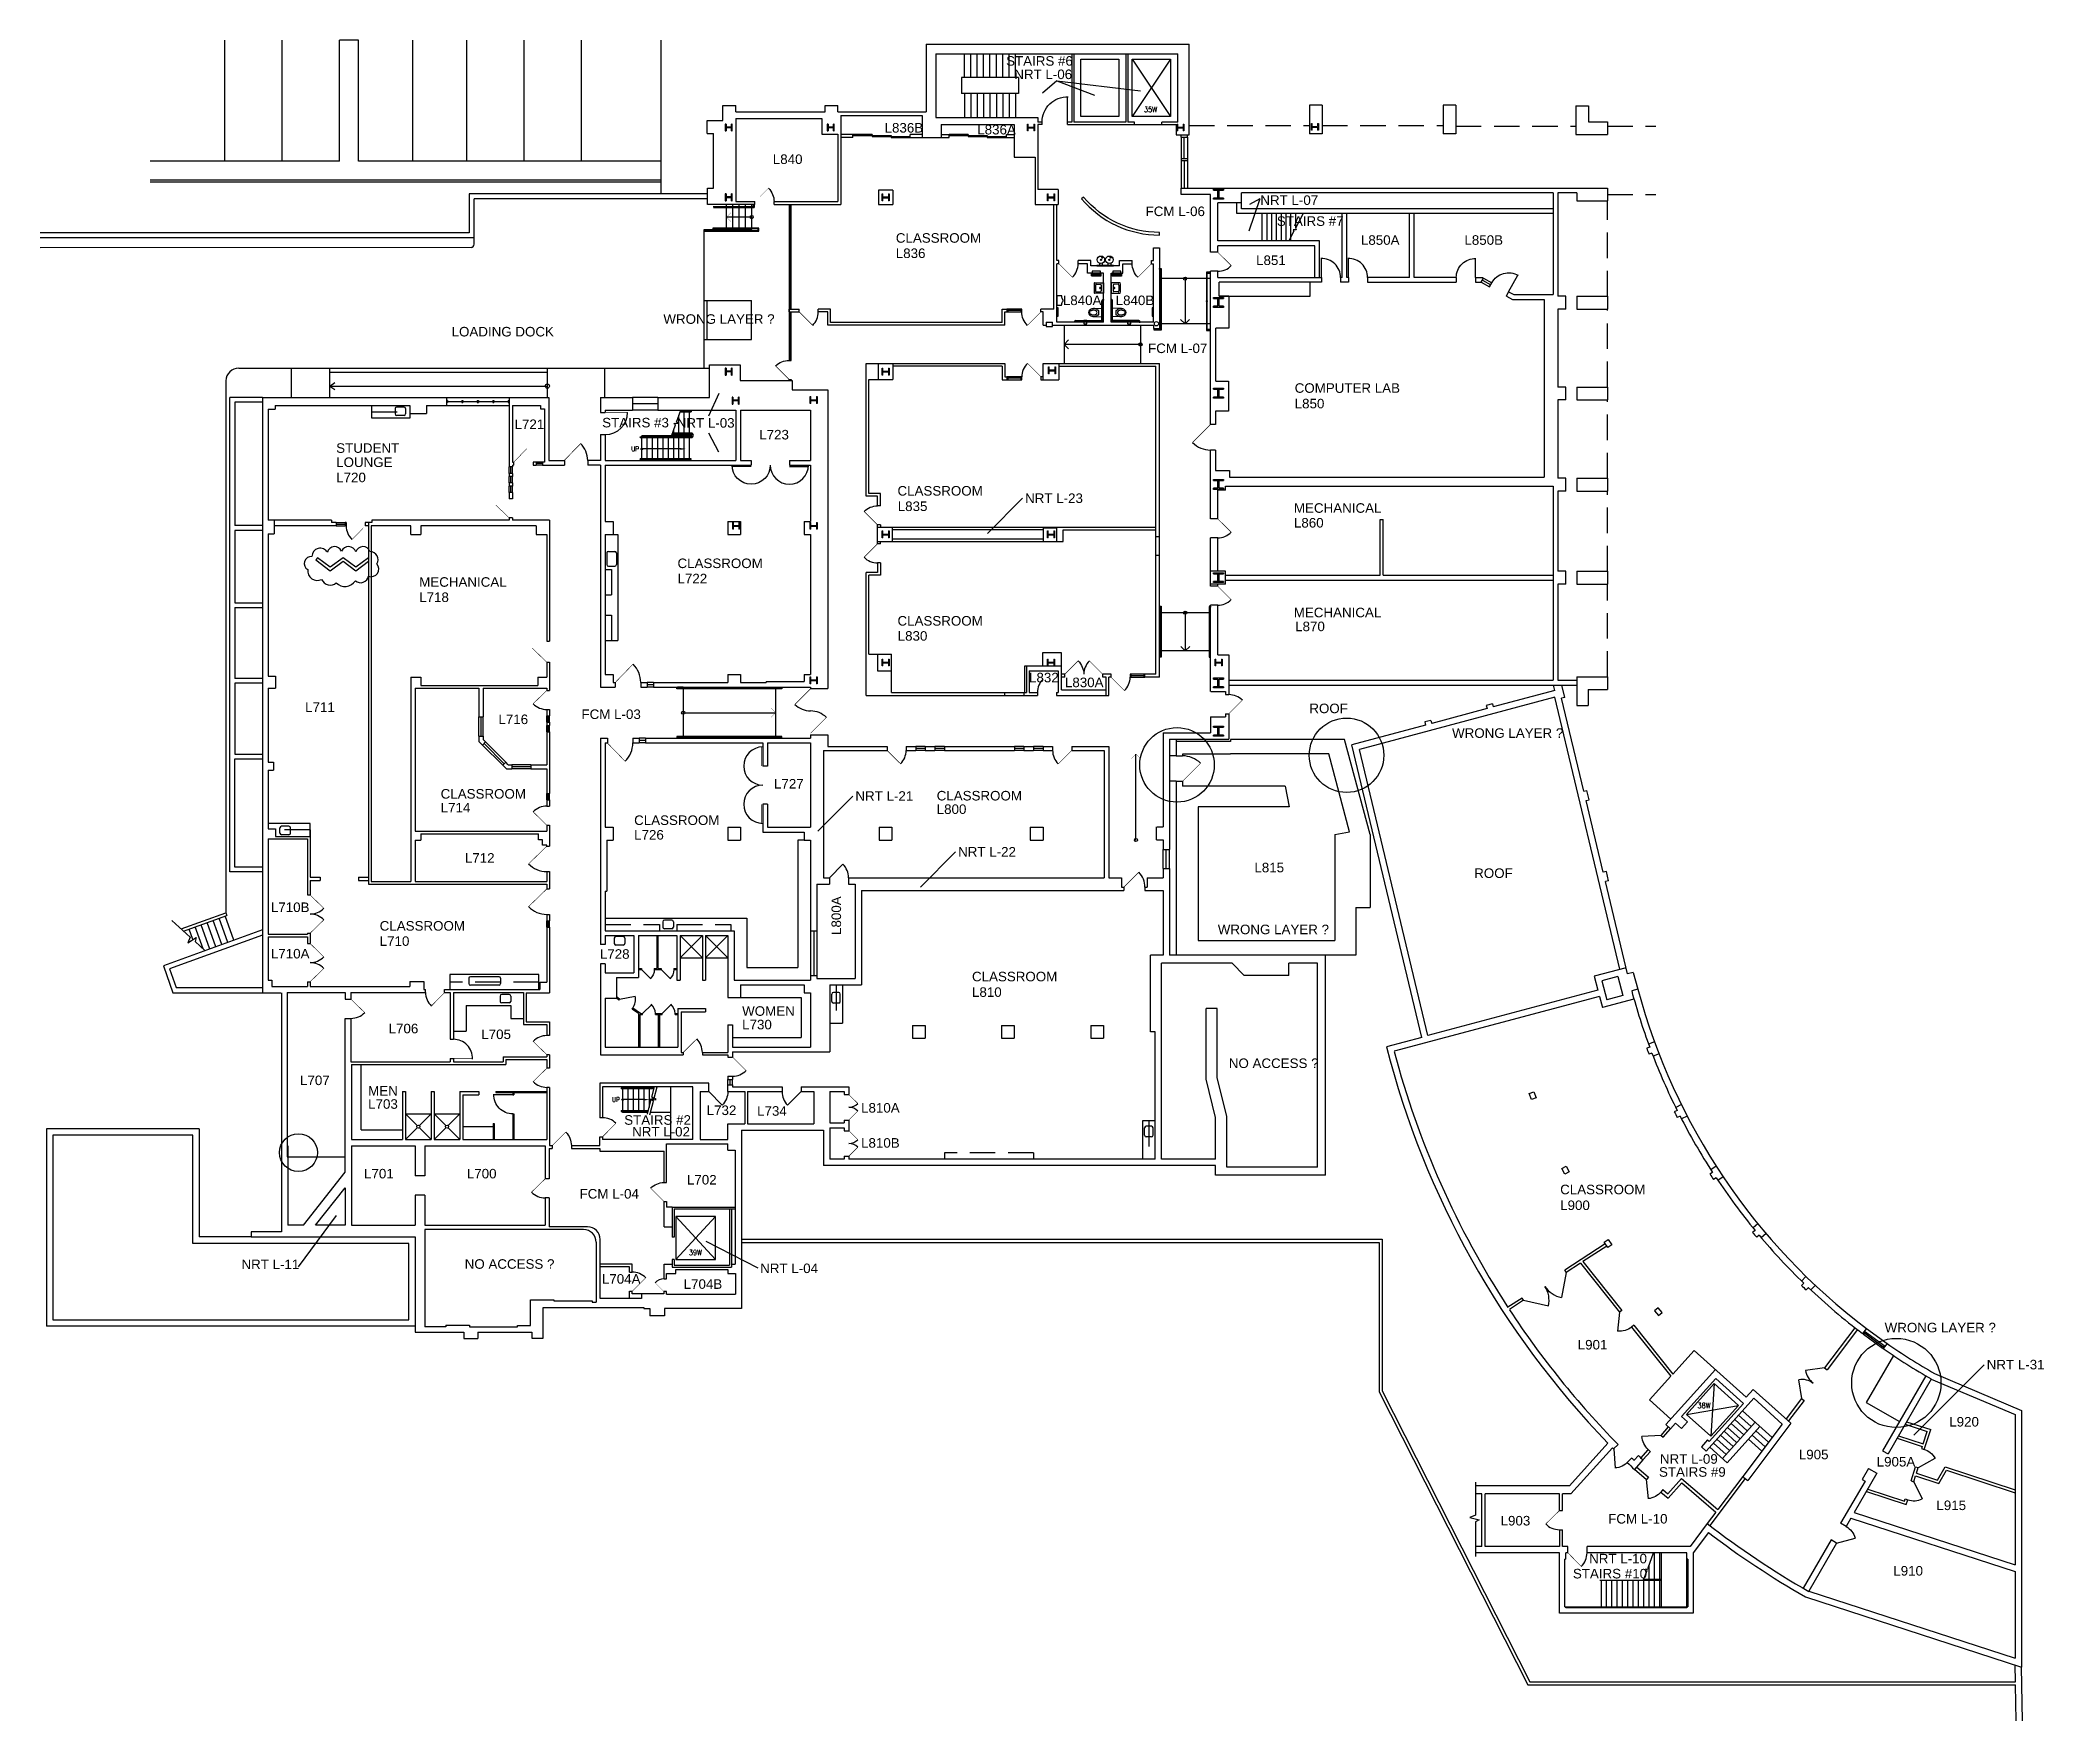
# Model space of a CAD drawing. Extents: x 1029 to 4805, y 49 to 3217.
import ezdxf

# ---------------------------------------------------------------- set-up
doc = ezdxf.new("R2010")
doc.units = 0
doc.header["$LTSCALE"] = 96
doc.header["$MEASUREMENT"] = 0
doc.linetypes.add('DASHED', pattern=[0.75, 0.5, -0.25])
doc.linetypes.add('HIDDEN2', pattern=[0.1875, 0.125, -0.0625])
doc.layers.get('0').update_dxf_attribs({"linetype": 'CONTINUOUS'})
doc.layers.get('DEFPOINTS').update_dxf_attribs({"color": 31, "linetype": 'CONTINUOUS'})
for name, color, linetype in [('A-ANNO-TEXT', 4, 'CONTINUOUS'), ('A-ANNO-TEXT-CTC', 181, 'CONTINUOUS'), ('A-CASE-OVHD', 1, 'DASHED'), ('A-COLS', 1, 'CONTINUOUS'), ('A-DOOR', 2, 'CONTINUOUS'), ('A-FLOR-CASE', 3, 'CONTINUOUS'), ('A-FLOR-SHFT', 1, 'CONTINUOUS'), ('A-FLOR-STRS', 2, 'CONTINUOUS'), ('A-GLAZ', 2, 'CONTINUOUS'), ('A-OVHD', 1, 'DASHED'), ('A-ROOF', 1, 'CONTINUOUS'), ('A-WALL-FULL', 6, 'CONTINUOUS'), ('A-WALL-SILL', 1, 'CONTINUOUS'), ('C-PKNG', 2, 'CONTINUOUS'), ('P-FIXT', 3, 'CONTINUOUS')]:
    doc.layers.add(name, color=color, linetype=linetype)
doc.styles.add('ARIAL', font='arial.ttf')
doc.styles.add('PP-FPLL-unverified$0$STANDARD', font='ROMANS.shx', dxfattribs={"width": 0.85})
doc.styles.get("Standard").update_dxf_attribs({"font": 'ROMANS.shx', "width": 0.85})

msp = doc.modelspace()

# ---------------------------------------------------------------- texts
at = {"layer": 'A-ANNO-TEXT', "style": 'ARIAL'}
for s, p in [('STAIRS #6', (2849.4, 3168.5)), ('STAIRS #7', (3359.5, 2866.7)), ('CLASSROOM', (2641.6, 2834.9)), ('L836', (2641.5, 2806.1)), ('L851', (3320.4, 2792.9)), ('LOADING DOCK', (1804.6, 2658.3)), ('COMPUTER LAB', (3393.1, 2552.1)), ('L850', (3393.1, 2522.8)), ('L721', (1923.2, 2483.8)), ('STAIRS #3', (2088.3, 2486.9)), ('STUDENT', (1587.1, 2439)), ('L723', (2384.2, 2464.2)), ('LOUNGE', (1587.1, 2412.3)), ('L720', (1587.1, 2383.6)), ('CLASSROOM', (2644.7, 2358.4)), ('L835', (2645.2, 2329.3)), ('MECHANICAL', (3391.7, 2326)), ('L860', (3391.7, 2298.2)), ('CLASSROOM', (2230.2, 2221.8)), ('MECHANICAL', (1743.5, 2186.6)), ('L722', (2230.2, 2193.1)), ('L718', (1743.5, 2157.9)), ('CLASSROOM', (2644.7, 2113.4)), ('MECHANICAL', (3391.4, 2129.1)), ('L870', (3394, 2102.9)), ('L830', (2645.1, 2085)), ('L832', (2892.6, 2006.5)), ('ROOF', (3420.7, 1948.4)), ('L716', (1892.8, 1927.8)), ('L727', (2412, 1806.4)), ('CLASSROOM', (1784, 1787.4)), ('L714', (1784, 1761.3)), ('CLASSROOM', (2718.6, 1783.9)), ('L800', (2718.6, 1758.5)), ('CLASSROOM', (2148.5, 1737.7)), ('L726', (2148.5, 1710.2)), ('L712', (1829.6, 1666.6)), ('ROOF', (3731.3, 1637.9)), ('CLASSROOM', (1669.1, 1538.6)), ('L710', (1669.1, 1509.9)), ('CLASSROOM', (2785.1, 1443.1)), ('L810', (2785.1, 1413.8)), ('L706', (1685.9, 1345.1)), ('WOMEN', (2352, 1378.1)), ('L730', (2352, 1352.6)), ('L705', (1860.5, 1334.3)), ('L707', (1519, 1247.5)), ('MEN', (1647.3, 1227.8)), ('L703', (1647.3, 1202.9)), ('L732', (2285.2, 1191.1)), ('STAIRS #2', (2129.8, 1172.8)), ('L734', (2380.2, 1189.8)), ('L701', (1639.6, 1071.7)), ('L700', (1833.3, 1071.7)), ('L702', (2248, 1060.2)), ('CLASSROOM', (3893.3, 1041.8)), ('L900', (3893.3, 1012.1)), ('L901', (3926.4, 749.3)), ('L920', (4626.4, 604.1)), ('L905', (4343, 542.4)), ('STAIRS #9', (4079.5, 509.5)), ('L915', (4602.2, 446.7)), ('L903', (3781.1, 417.7)), ('L910', (4521, 323.3)), ('STAIRS #10', (3917.3, 317.9))]:
    msp.add_text(s, height=18, dxfattribs=at).set_placement(p)
at = {"layer": 'A-ANNO-TEXT', "style": 'PP-FPLL-unverified$0$STANDARD', "width": 0.85}
for s, height, p in [('35W', 10.06, (3109.2, 3081)), ('UP', 9, (2143, 2442)), ('UP', 9, (2106.7, 1215.8)), ('39W', 10.06, (2251.7, 926.9)), ('38W', 10.06, (4152, 638.6))]:
    msp.add_text(s, height=height, dxfattribs=at).set_placement(p)
at = {"layer": 'A-ANNO-TEXT', "width": 0.85}
for p in [(2143, 2442), (2106.7, 1215.8)]:
    msp.add_text('UP', height=9, dxfattribs=at).set_placement(p)
at = {"layer": 'A-ANNO-TEXT-CTC', "style": 'ARIAL'}
for s, p in [('NRT L-06', (2864.8, 3143.3)), ('L836B', (2620.4, 3042.5)), ('L836A', (2795, 3039)), ('L840', (2409.8, 2983.3)), ('NRT L-07', (3328.4, 2906.2)), ('FCM L-06', (3112.2, 2885.1)), ('L850A', (3517.9, 2831)), ('L850B', (3712.9, 2831)), ('L840A', (2956.3, 2717.4)), ('L840B', (3055.8, 2717.4)), ('FCM L-07', (3116.8, 2627)), ('NRT L-03', (2228.8, 2486.4)), ('NRT L-23', (2885.1, 2344.5)), ('L830A', (2960.2, 1997.4)), ('L711', (1528.6, 1950.8)), ('FCM L-03', (2049.3, 1937.4)), ('NRT L-21', (2565.4, 1783.3)), ('NRT L-22', (2758.9, 1678.2)), ('L815', (3317.2, 1648.5)), ('L710B', (1464.1, 1573.7)), ('L710A', (1464.1, 1486.2)), ('L728', (2084, 1485.6)), ('L810A', (2576.1, 1195.7)), ('NRT L-02', (2144.7, 1150.7)), ('L810B', (2576.1, 1129.6)), ('FCM L-04', (2045.7, 1033.7)), ('NRT L-11', (1408.6, 900.8)), ('NRT L-04', (2386, 893.3)), ('L704A', (2087.8, 873.3)), ('L704B', (2241.8, 863.6)), ('NRT L-31', (4697, 711.8)), ('NRT L-09', (4081.3, 534)), ('L905A', (4489.7, 528.8)), ('FCM L-10', (3983.8, 421.3)), ('NRT L-10', (3947.9, 346.3))]:
    msp.add_text(s, height=18, dxfattribs=at).set_placement(p)
msp.add_text('L800A', height=18, rotation=90, dxfattribs=at).set_placement((2538.4, 1530.5))
at = {"layer": 'DEFPOINTS', "style": 'ARIAL'}
for s, p in [('WRONG LAYER ?', (2203.6, 2682.1)), ('WRONG LAYER ?', (3689.6, 1901.9)), ('WRONG LAYER ?', (3248.2, 1531.9)), ('NO ACCESS ?', (3269, 1279.7)), ('NO ACCESS ?', (1829.3, 901.4)), ('WRONG LAYER ?', (4504.7, 781.6))]:
    msp.add_text(s, height=18, dxfattribs=at).set_placement(p)

# ---------------------------------------------------------------- blocks, each defined once
blk = doc.blocks.new('180S1')
blk.add_line((-0.5, 0.0625), (-1.5, 0.0625))
blk.add_arc((-0.5, 0), 1, 0, 180)
blk = doc.blocks.new('45S1')
blk.add_line((-0.5, 0), (0.21, 0.71))
blk.add_arc((-0.5, 0), 1, 0, 47.7263)
blk = doc.blocks.new('BREAK2')
for p, q in [((-6, 0), (-3, 5.2)), ((-3, 5.2), (3, -5.2)), ((3, -5.2), (6, 0))]:
    blk.add_line(p, q)
blk = doc.blocks.new('90S1')
blk.add_line((-0.5, 0), (-0.5, 1))
blk.add_arc((-0.5, 0), 1, 0, 91.70698)
blk = doc.blocks.new('DOOR-E')
at = {"const_width": 0.001}
blk.add_lwpolyline([(0, 0), (-0.71, 0.71)], dxfattribs=at)
blk.add_arc((0, 0), 1, 135, 180)
blk = doc.blocks.new('PP-FPLL-unverified$0$180S1')
blk.add_line((-0.5, 0.0625), (-1.5, 0.0625))
blk.add_arc((-0.5, 0), 1, 0, 180)
blk = doc.blocks.new('PP-FPLL-unverified$0$90S1')
blk.add_line((-0.5, 0), (0.21, 0.71))
blk.add_arc((-0.5, 0), 1, 0, 45)
blk = doc.blocks.new('PP-FPLL-unverified$0$45S1')
blk.add_line((-0.5, 0), (0.21, 0.71))
blk.add_arc((-0.5, 0), 1, 0, 47.7263)
blk = doc.blocks.new('PP-FPLL-unverified$0$BREAK2')
for p, q in [((-6, 0), (-3, 5.2)), ((-3, 5.2), (3, -5.2)), ((3, -5.2), (6, 0))]:
    blk.add_line(p, q)
blk = doc.blocks.new('DOOR')
at = {"const_width": 0.0278}
blk.add_lwpolyline([(0, 0), (-0.707, 0.707)], dxfattribs=at)
blk.add_arc((0, 0), 1, 135, 180)
blk = doc.blocks.new('A$C461901AB')
at = {"linetype": 'Continuous'}
for p, q in [((-2.3, 6), (-1.5, 6.4)), ((-1.1, 4.9), (-2, 4.8)), ((13.7, 6), (14.5, 6.4)), ((14.9, 4.9), (14, 4.8))]:
    blk.add_line(p, q, dxfattribs=at)
for p, q in [((-2.3, 6), (-2.3, 6)), ((-2, 4.8), (-2, 4.8)), ((13.7, 6), (13.7, 6)), ((14, 4.8), (14, 4.8))]:
    blk.add_line(p, q)
for centre in [(-2.1, 5.4), (13.9, 5.4)]:
    blk.add_arc(centre, 0.615, 105, 285, dxfattribs=at)
for centre, radius, start, end in [((-1.4, 6.1), 0.25, 32.4168, 115.3808), ((-2.9, 5.2), 2.04, 357.6779, 32.4168), ((-1.1, 5.1), 0.25, 273.8179, 357.6779), ((14.6, 6.1), 0.25, 32.4168, 115.3808), ((13.1, 5.2), 2.04, 357.6779, 32.4168), ((14.9, 5.1), 0.25, 273.8179, 357.6779)]:
    blk.add_arc(centre, radius, start, end)
blk = doc.blocks.new('A$C45F773D5')
for p, q in [((-16, 0), (-16, -0.5)), ((16, 0), (-16, 0)), ((-16, -0.5), (16, -0.5)), ((-10.6, -4.9), (-10.6, -0.5)), ((-10.1, -14.6), (-9.7, -16.1)), ((-5.4, -0.5), (-5.4, -4.9)), ((5.4, -4.9), (5.4, -0.5)), ((5.9, -14.6), (6.3, -16.1)), ((10.6, -4.9), (10.6, -0.5)), ((16, -0.5), (16, 0))]:
    blk.add_line(p, q)
for centre, radius in [((-8, -11.5), 7.06), ((-8, -11.5), 1.12), ((8, -11.5), 7.06), ((8, -11.5), 1.12)]:
    blk.add_circle(centre, radius)
blk.add_blockref('A$C461901AB', (-8.6, -21))
blk = doc.blocks.new('Urinal')
for p, q in [((0, 9), (0, -9)), ((0, 9), (9, 9)), ((0, -9), (9, -9))]:
    blk.add_line(p, q)
at = {"flags": 128}
blk.add_lwpolyline([(9, -9), (9.1, -7.6), (9.2, -6.4), (9.5, -5.4), (9.8, -4.5), (10.2, -3.7), (10.6, -3), (10.9, -2.5), (11.2, -2), (11.5, -1.5), (11.7, -1.1), (11.8, -0.6), (11.8, -0.2), (11.8, 0.2), (11.7, 0.6), (11.5, 1.1), (11.2, 1.6), (10.9, 2.1), (10.6, 2.8), (10.2, 3.5), (9.8, 4.3), (9.5, 5.3), (9.2, 6.4), (9.1, 7.6), (9, 9)], dxfattribs=at)

# ---------------------------------------------------------------- linework, layer by layer
msp.add_lwpolyline([(1541.5, 2243.6, 0.811126), (1533.6, 2219, 0.617162), (1559.7, 2200.5, 0.501906), (1587.3, 2194.1, 0.482186), (1623.2, 2197.9, 0.578563), (1648.1, 2206.6, 0.800529), (1663.6, 2229.6, 0.588669), (1650.8, 2253, 0.709461), (1623.9, 2252.3, 0.687166), (1597.1, 2253.8, 0.722431), (1570.6, 2251.5, 0.779795)], format="xyb", close=True)
at = {"layer": 'A-ANNO-TEXT'}
for p, q in [((2370, 2883.2), (2322.5, 2883.2)), ((2235.5, 2446.3), (2163, 2446.3)), ((2235.5, 2446.3), (2163, 2446.3)), ((3094, 1709.3), (3094, 1871.3)), ((3094, 1709.3), (3094, 1871.3)), ((1277.6, 1557.4), (1312, 1526.4)), ((1312, 1526.4), (1307.7, 1515.8)), ((1312, 1526.4), (1307.7, 1515.8)), ((1307.7, 1515.8), (1323.1, 1525.6)), ((1307.7, 1515.8), (1323.1, 1525.6)), ((1323.1, 1525.6), (1321.1, 1518.2)), ((1323.1, 1525.6), (1321.1, 1518.2)), ((1321.1, 1518.2), (1340.5, 1500.7)), ((1321.1, 1518.2), (1340.5, 1500.7)), ((3733.8, 499.3), (3733.8, 436.8)), ((3733.8, 499.3), (3733.8, 436.8)), ((3733.8, 436.8), (3723, 432.8)), ((3733.8, 436.8), (3723, 432.8)), ((3723, 432.8), (3740.6, 428)), ((3723, 432.8), (3740.6, 428)), ((3740.6, 428), (3733.8, 424.5)), ((3740.6, 428), (3733.8, 424.5)), ((3733.8, 424.5), (3733.8, 359.5)), ((3733.8, 424.5), (3733.8, 359.5))]:
    msp.add_line(p, q, dxfattribs=at)
at = {"layer": 'A-ANNO-TEXT', "const_width": 0.388}
for points in [[(2331, 2874.7), (2322.5, 2883.2), (2331, 2891.7)], [(3085.5, 1862.8), (3094, 1871.3), (3102.5, 1862.8)], [(3085.5, 1862.8), (3094, 1871.3), (3102.5, 1862.8)]]:
    msp.add_lwpolyline(points, dxfattribs=at)
at = {"layer": 'A-ANNO-TEXT'}
for centre, radius in [((2370, 2883.2), 3), ((2163, 2446.3), 1.44), ((2163, 2446.3), 1.44), ((3094, 1709.3), 3), ((3094, 1709.3), 3)]:
    msp.add_circle(centre, radius, dxfattribs=at)
msp.add_solid([(2235.5, 2444.5), (2235.5, 2448.1), (2246.3, 2446.3)], dxfattribs=at)
msp.add_solid([(2235.5, 2444.5), (2235.5, 2448.1), (2246.3, 2446.3)], dxfattribs=at)
at = {"layer": 'A-ANNO-TEXT-CTC'}
for p, q in [((2945.2, 3140.2), (2917.7, 3116.9)), ((2945.2, 3140.2), (3015.8, 3112.9)), ((2945.2, 3140.2), (3102.8, 3121.4)), ((3327.3, 2917.9), (3306.6, 2856.7)), ((3327.3, 2917.9), (3308, 2907)), ((2289.4, 2508.7), (2309, 2551.5)), ((2288.6, 2476.7), (2307.5, 2441.1)), ((2880.4, 2353.3), (2814.1, 2287)), ((2560.7, 1792.1), (2494.4, 1725.8)), ((2754.2, 1687), (2687.9, 1620.7)), ((1516.2, 905.2), (1587.6, 1001.9)), ((2382.2, 902.5), (2284.5, 952.9)), ((4692.3, 720.6), (4559.7, 588.1))]:
    msp.add_line(p, q, dxfattribs=at)
at = {"layer": 'A-ANNO-TEXT-CTC', "linetype": 'HIDDEN2'}
msp.add_line((3234.5, 2681.8), (3138.5, 2681.8), dxfattribs=at)
at = {"layer": 'A-CASE-OVHD'}
for p, q in [((1654, 2516.3), (1654, 2528.3)), ((2094, 2219.3), (2106, 2219.3)), ((2106, 2219.3), (2106, 2171.3)), ((2094, 2171.3), (2106, 2171.3)), ((2094, 2133.3), (2106, 2133.3)), ((2106, 2133.3), (2106, 2085.3)), ((2094, 2085.3), (2106, 2085.3)), ((1538, 1728.3), (1538, 1716.3)), ((2094, 1550.3), (2196, 1550.3)), ((2196, 1550.3), (2196, 1538.3)), ((2229, 1550.3), (2331, 1550.3)), ((2229, 1550.3), (2229, 1538.3)), ((2331, 1550.3), (2331, 1538.3)), ((1969, 1441.8), (1801, 1441.8)), ((2529, 1436.3), (2529, 1364.3)), ((3118.2, 1180.1), (3118.2, 1108.1)), ((2733, 1120.1), (2733, 1108.1)), ((2901, 1120.1), (2733, 1120.1)), ((2901, 1120.1), (2901, 1108.1))]:
    msp.add_line(p, q, dxfattribs=at)
for points in [[(1654, 2516.3), (1726, 2516.3)], [(1538, 1728.3), (1473, 1728.3)]]:
    msp.add_lwpolyline(points, dxfattribs=at)
at = {"layer": 'A-COLS'}
for p, q in [((2320.3, 3058.5), (2320.3, 3045.5)), ((2321.6, 3058.5), (2320.3, 3058.5)), ((2321.6, 3058.5), (2321.6, 3052.7)), ((2333.3, 3058.5), (2331.9, 3058.5)), ((2331.9, 3052.7), (2331.9, 3058.5)), ((2333.3, 3045.5), (2333.3, 3058.5)), ((2512.5, 3058.5), (2512.5, 3045.5)), ((2513.9, 3058.5), (2512.5, 3058.5)), ((2513.9, 3058.5), (2513.9, 3052.7)), ((2525.5, 3058.5), (2524.1, 3058.5)), ((2524.1, 3052.7), (2524.1, 3058.5)), ((2525.5, 3045.5), (2525.5, 3058.5)), ((2889.7, 3058.5), (2891.1, 3058.5)), ((2889.7, 3045.5), (2889.7, 3058.5)), ((2891.1, 3052.7), (2891.1, 3058.5)), ((2901.3, 3058.5), (2901.3, 3052.7)), ((2901.3, 3058.5), (2902.7, 3058.5)), ((2902.7, 3058.5), (2902.7, 3045.5)), ((3171.4, 3058.5), (3172.8, 3058.5)), ((3171.4, 3045.5), (3171.4, 3058.5)), ((3172.8, 3052.7), (3172.8, 3058.5)), ((3183, 3058.5), (3183, 3052.7)), ((3183, 3058.5), (3184.4, 3058.5)), ((3184.4, 3058.5), (3184.4, 3045.5)), ((3424.7, 3059.9), (3426.1, 3059.9)), ((3424.7, 3046.9), (3424.7, 3059.9)), ((3426.1, 3054.1), (3426.1, 3059.9)), ((3436.3, 3059.9), (3436.3, 3054.1)), ((3436.3, 3059.9), (3437.7, 3059.9)), ((3437.7, 3059.9), (3437.7, 3046.9)), ((2320.3, 3045.5), (2321.6, 3045.5)), ((2331.9, 3052.7), (2321.6, 3052.7)), ((2331.9, 3051.3), (2321.6, 3051.3)), ((2321.6, 3051.3), (2321.6, 3045.5)), ((2331.9, 3045.5), (2331.9, 3051.3)), ((2331.9, 3045.5), (2333.3, 3045.5)), ((2512.5, 3045.5), (2513.9, 3045.5)), ((2524.1, 3052.7), (2513.9, 3052.7)), ((2524.1, 3051.3), (2513.9, 3051.3)), ((2513.9, 3051.3), (2513.9, 3045.5)), ((2524.1, 3045.5), (2524.1, 3051.3)), ((2524.1, 3045.5), (2525.5, 3045.5)), ((2891.1, 3045.5), (2889.7, 3045.5)), ((2891.1, 3052.7), (2901.3, 3052.7)), ((2891.1, 3045.5), (2891.1, 3051.3)), ((2891.1, 3051.3), (2901.3, 3051.3)), ((2901.3, 3051.3), (2901.3, 3045.5)), ((2902.7, 3045.5), (2901.3, 3045.5)), ((3172.8, 3045.5), (3171.4, 3045.5)), ((3172.8, 3052.7), (3183, 3052.7)), ((3172.8, 3045.5), (3172.8, 3051.3)), ((3172.8, 3051.3), (3183, 3051.3)), ((3183, 3051.3), (3183, 3045.5)), ((3184.4, 3045.5), (3183, 3045.5)), ((3426.1, 3046.9), (3424.7, 3046.9)), ((3426.1, 3054.1), (3436.3, 3054.1)), ((3426.1, 3046.9), (3426.1, 3052.7)), ((3426.1, 3052.7), (3436.3, 3052.7)), ((3436.3, 3052.7), (3436.3, 3046.9)), ((3437.7, 3046.9), (3436.3, 3046.9)), ((2320.3, 2927), (2320.3, 2914)), ((2321.6, 2927), (2320.3, 2927)), ((2320.3, 2914), (2321.6, 2914)), ((2321.6, 2927), (2321.6, 2921.2)), ((2331.9, 2921.2), (2321.6, 2921.2)), ((2331.9, 2919.8), (2321.6, 2919.8)), ((2321.6, 2919.8), (2321.6, 2914)), ((2333.3, 2927), (2331.9, 2927)), ((2331.9, 2921.2), (2331.9, 2927)), ((2331.9, 2914), (2331.9, 2919.8)), ((2331.9, 2914), (2333.3, 2914)), ((2333.3, 2914), (2333.3, 2927)), ((2616, 2927), (2617.4, 2927)), ((2616, 2914), (2616, 2927)), ((2617.4, 2914), (2616, 2914)), ((2617.4, 2921.2), (2617.4, 2927)), ((2617.4, 2921.2), (2627.6, 2921.2)), ((2617.4, 2914), (2617.4, 2919.8)), ((2617.4, 2919.8), (2627.6, 2919.8)), ((2627.6, 2927), (2627.6, 2921.2)), ((2627.6, 2927), (2629, 2927)), ((2627.6, 2919.8), (2627.6, 2914)), ((2629, 2914), (2627.6, 2914)), ((2629, 2927), (2629, 2914)), ((2927.5, 2927), (2928.9, 2927)), ((2927.5, 2914), (2927.5, 2927)), ((2928.9, 2914), (2927.5, 2914)), ((2928.9, 2921.2), (2928.9, 2927)), ((2928.9, 2921.2), (2939.1, 2921.2)), ((2928.9, 2914), (2928.9, 2919.8)), ((2928.9, 2919.8), (2939.1, 2919.8)), ((2939.1, 2927), (2939.1, 2921.2)), ((2939.1, 2927), (2940.5, 2927)), ((2939.1, 2919.8), (2939.1, 2914)), ((2940.5, 2914), (2939.1, 2914)), ((2940.5, 2927), (2940.5, 2914)), ((3240.2, 2935.8), (3258.9, 2935.8)), ((3240.2, 2933.8), (3240.2, 2935.8)), ((3240.2, 2933.8), (3248.6, 2933.8)), ((3240.2, 2917.1), (3240.2, 2919.1)), ((3248.6, 2919.1), (3240.2, 2919.1)), ((3258.9, 2917.1), (3240.2, 2917.1)), ((3248.6, 2919.1), (3248.6, 2933.8)), ((3250.6, 2919.1), (3250.6, 2933.8)), ((3250.6, 2933.8), (3258.9, 2933.8)), ((3258.9, 2919.1), (3250.6, 2919.1)), ((3258.9, 2935.8), (3258.9, 2933.8)), ((3258.9, 2919.1), (3258.9, 2917.1)), ((3240.2, 2731.8), (3258.9, 2731.8)), ((3240.2, 2729.8), (3240.2, 2731.8)), ((3240.2, 2729.8), (3248.6, 2729.8)), ((3248.6, 2715.1), (3248.6, 2729.8)), ((3250.6, 2715.1), (3250.6, 2729.8)), ((3250.6, 2729.8), (3258.9, 2729.8)), ((3258.9, 2731.8), (3258.9, 2729.8)), ((3240.2, 2713.1), (3240.2, 2715.1)), ((3248.6, 2715.1), (3240.2, 2715.1)), ((3258.9, 2713.1), (3240.2, 2713.1)), ((3258.9, 2715.1), (3250.6, 2715.1)), ((3258.9, 2715.1), (3258.9, 2713.1)), ((2320.3, 2598.6), (2320.3, 2585.6)), ((2321.6, 2598.6), (2320.3, 2598.6)), ((2320.3, 2585.6), (2321.6, 2585.6)), ((2321.6, 2598.6), (2321.6, 2592.8)), ((2331.9, 2592.8), (2321.6, 2592.8)), ((2331.9, 2591.4), (2321.6, 2591.4)), ((2321.6, 2591.4), (2321.6, 2585.6)), ((2333.3, 2598.6), (2331.9, 2598.6)), ((2331.9, 2592.8), (2331.9, 2598.6)), ((2331.9, 2585.6), (2331.9, 2591.4)), ((2331.9, 2585.6), (2333.3, 2585.6)), ((2333.3, 2585.6), (2333.3, 2598.6)), ((2616, 2598.6), (2617.4, 2598.6)), ((2616, 2585.6), (2616, 2598.6)), ((2617.4, 2585.6), (2616, 2585.6)), ((2617.4, 2592.8), (2617.4, 2598.6)), ((2617.4, 2592.8), (2627.6, 2592.8)), ((2617.4, 2585.6), (2617.4, 2591.4)), ((2617.4, 2591.4), (2627.6, 2591.4)), ((2627.6, 2598.6), (2627.6, 2592.8)), ((2627.6, 2598.6), (2629, 2598.6)), ((2627.6, 2591.4), (2627.6, 2585.6)), ((2629, 2585.6), (2627.6, 2585.6)), ((2629, 2598.6), (2629, 2585.6)), ((2929.3, 2600.9), (2930.6, 2600.9)), ((2929.3, 2587.9), (2929.3, 2600.9)), ((2930.6, 2587.9), (2929.3, 2587.9)), ((2930.6, 2595.1), (2930.6, 2600.9)), ((2930.6, 2595.1), (2940.9, 2595.1)), ((2930.6, 2587.9), (2930.6, 2593.7)), ((2930.6, 2593.7), (2940.9, 2593.7)), ((2940.9, 2600.9), (2940.9, 2595.1)), ((2940.9, 2600.9), (2942.3, 2600.9)), ((2940.9, 2593.7), (2940.9, 2587.9)), ((2942.3, 2587.9), (2940.9, 2587.9)), ((2942.3, 2600.9), (2942.3, 2587.9)), ((2333.3, 2543.9), (2333.3, 2530.9)), ((2334.6, 2543.9), (2333.3, 2543.9)), ((2333.3, 2530.9), (2334.6, 2530.9)), ((2334.6, 2543.9), (2334.6, 2538.1)), ((2344.9, 2538.1), (2334.6, 2538.1)), ((2344.9, 2536.7), (2334.6, 2536.7)), ((2334.6, 2536.7), (2334.6, 2530.9)), ((2346.2, 2543.9), (2344.9, 2543.9)), ((2344.9, 2538.1), (2344.9, 2543.9)), ((2344.9, 2530.9), (2344.9, 2536.7)), ((2344.9, 2530.9), (2346.2, 2530.9)), ((2346.2, 2530.9), (2346.2, 2543.9)), ((2480.3, 2544.9), (2481.6, 2544.9)), ((2480.3, 2531.9), (2480.3, 2544.9)), ((2481.6, 2531.9), (2480.3, 2531.9)), ((2481.6, 2539.1), (2481.6, 2544.9)), ((2481.6, 2539.1), (2491.9, 2539.1)), ((2481.6, 2531.9), (2481.6, 2537.7)), ((2481.6, 2537.7), (2491.9, 2537.7)), ((2491.9, 2544.9), (2491.9, 2539.1)), ((2491.9, 2544.9), (2493.3, 2544.9)), ((2491.9, 2537.7), (2491.9, 2531.9)), ((2493.3, 2531.9), (2491.9, 2531.9)), ((2493.3, 2544.9), (2493.3, 2531.9)), ((3240.2, 2560.8), (3258.9, 2560.8)), ((3240.2, 2558.8), (3240.2, 2560.8)), ((3240.2, 2558.8), (3248.6, 2558.8)), ((3240.2, 2542.1), (3240.2, 2544.1)), ((3248.6, 2544.1), (3240.2, 2544.1)), ((3258.9, 2542.1), (3240.2, 2542.1)), ((3248.6, 2544.1), (3248.6, 2558.8)), ((3250.6, 2544.1), (3250.6, 2558.8)), ((3250.6, 2558.8), (3258.9, 2558.8)), ((3258.9, 2544.1), (3250.6, 2544.1)), ((3258.9, 2560.8), (3258.9, 2558.8)), ((3258.9, 2544.1), (3258.9, 2542.1)), ((3240.2, 2388.8), (3258.9, 2388.8)), ((3240.2, 2386.8), (3240.2, 2388.8)), ((3240.2, 2386.8), (3248.6, 2386.8)), ((3248.6, 2372.1), (3248.6, 2386.8)), ((3250.6, 2372.1), (3250.6, 2386.8)), ((3250.6, 2386.8), (3258.9, 2386.8)), ((3258.9, 2388.8), (3258.9, 2386.8)), ((3240.2, 2370.1), (3240.2, 2372.1)), ((3248.6, 2372.1), (3240.2, 2372.1)), ((3258.9, 2370.1), (3240.2, 2370.1)), ((3258.9, 2372.1), (3250.6, 2372.1)), ((3258.9, 2372.1), (3258.9, 2370.1)), ((2334.3, 2307.9), (2335.6, 2307.9)), ((2334.3, 2294.9), (2334.3, 2307.9)), ((2335.6, 2302.1), (2335.6, 2307.9)), ((2345.9, 2307.9), (2345.9, 2302.1)), ((2345.9, 2307.9), (2347.3, 2307.9)), ((2347.3, 2307.9), (2347.3, 2294.9)), ((2480.3, 2307.9), (2481.6, 2307.9)), ((2480.3, 2294.9), (2480.3, 2307.9)), ((2481.6, 2302.1), (2481.6, 2307.9)), ((2491.9, 2307.9), (2491.9, 2302.1)), ((2491.9, 2307.9), (2493.3, 2307.9)), ((2493.3, 2307.9), (2493.3, 2294.9)), ((2335.6, 2294.9), (2334.3, 2294.9)), ((2335.6, 2302.1), (2345.9, 2302.1)), ((2335.6, 2294.9), (2335.6, 2300.7)), ((2335.6, 2300.7), (2345.9, 2300.7)), ((2345.9, 2300.7), (2345.9, 2294.9)), ((2347.3, 2294.9), (2345.9, 2294.9)), ((2481.6, 2294.9), (2480.3, 2294.9)), ((2481.6, 2302.1), (2491.9, 2302.1)), ((2481.6, 2294.9), (2481.6, 2300.7)), ((2481.6, 2300.7), (2491.9, 2300.7)), ((2491.9, 2300.7), (2491.9, 2294.9)), ((2493.3, 2294.9), (2491.9, 2294.9)), ((2616, 2291.8), (2617.4, 2291.8)), ((2616, 2278.8), (2616, 2291.8)), ((2617.4, 2278.8), (2616, 2278.8)), ((2617.4, 2286), (2617.4, 2291.8)), ((2617.4, 2286), (2627.6, 2286)), ((2617.4, 2278.8), (2617.4, 2284.6)), ((2617.4, 2284.6), (2627.6, 2284.6)), ((2627.6, 2291.8), (2627.6, 2286)), ((2627.6, 2291.8), (2629, 2291.8)), ((2627.6, 2284.6), (2627.6, 2278.8)), ((2629, 2278.8), (2627.6, 2278.8)), ((2629, 2291.8), (2629, 2278.8)), ((2927.5, 2291.8), (2928.9, 2291.8)), ((2927.5, 2278.8), (2927.5, 2291.8)), ((2928.9, 2278.8), (2927.5, 2278.8)), ((2928.9, 2286), (2928.9, 2291.8)), ((2928.9, 2286), (2939.1, 2286)), ((2928.9, 2278.8), (2928.9, 2284.6)), ((2928.9, 2284.6), (2939.1, 2284.6)), ((2939.1, 2291.8), (2939.1, 2286)), ((2939.1, 2291.8), (2940.5, 2291.8)), ((2939.1, 2284.6), (2939.1, 2278.8)), ((2940.5, 2278.8), (2939.1, 2278.8)), ((2940.5, 2291.8), (2940.5, 2278.8)), ((3240.2, 2213.1), (3258.9, 2213.1)), ((3240.2, 2211.1), (3240.2, 2213.1)), ((3240.2, 2211.1), (3248.6, 2211.1)), ((3240.2, 2194.4), (3240.2, 2196.4)), ((3248.6, 2196.4), (3240.2, 2196.4)), ((3258.9, 2194.4), (3240.2, 2194.4)), ((3248.6, 2196.4), (3248.6, 2211.1)), ((3250.6, 2196.4), (3250.6, 2211.1)), ((3250.6, 2211.1), (3258.9, 2211.1)), ((3258.9, 2196.4), (3250.6, 2196.4)), ((3258.9, 2213.1), (3258.9, 2211.1)), ((3258.9, 2196.4), (3258.9, 2194.4)), ((2616, 2050.3), (2617.4, 2050.3)), ((2616, 2037.3), (2616, 2050.3)), ((2617.4, 2044.5), (2617.4, 2050.3)), ((2617.4, 2044.5), (2627.6, 2044.5)), ((2617.4, 2037.3), (2617.4, 2043.1)), ((2617.4, 2043.1), (2627.6, 2043.1)), ((2627.6, 2050.3), (2627.6, 2044.5)), ((2627.6, 2050.3), (2629, 2050.3)), ((2627.6, 2043.1), (2627.6, 2037.3)), ((2629, 2050.3), (2629, 2037.3)), ((2927.5, 2050.3), (2928.9, 2050.3)), ((2927.5, 2037.3), (2927.5, 2050.3)), ((2928.9, 2044.5), (2928.9, 2050.3)), ((2928.9, 2044.5), (2939.1, 2044.5)), ((2928.9, 2037.3), (2928.9, 2043.1)), ((2928.9, 2043.1), (2939.1, 2043.1)), ((2939.1, 2050.3), (2939.1, 2044.5)), ((2939.1, 2050.3), (2940.5, 2050.3)), ((2939.1, 2043.1), (2939.1, 2037.3)), ((2940.5, 2050.3), (2940.5, 2037.3)), ((3243.3, 2050.3), (3244.6, 2050.3)), ((3243.3, 2037.3), (3243.3, 2050.3)), ((3244.6, 2044.5), (3244.6, 2050.3)), ((3244.6, 2044.5), (3254.9, 2044.5)), ((3244.6, 2037.3), (3244.6, 2043.1)), ((3244.6, 2043.1), (3254.9, 2043.1)), ((3254.9, 2050.3), (3254.9, 2044.5)), ((3254.9, 2050.3), (3256.3, 2050.3)), ((3254.9, 2043.1), (3254.9, 2037.3)), ((3256.3, 2050.3), (3256.3, 2037.3)), ((2480.3, 2016.9), (2481.6, 2016.9)), ((2480.3, 2003.9), (2480.3, 2016.9)), ((2481.6, 2003.9), (2480.3, 2003.9)), ((2481.6, 2011.1), (2481.6, 2016.9)), ((2481.6, 2011.1), (2491.9, 2011.1)), ((2481.6, 2003.9), (2481.6, 2009.7)), ((2481.6, 2009.7), (2491.9, 2009.7)), ((2491.9, 2016.9), (2491.9, 2011.1)), ((2491.9, 2016.9), (2493.3, 2016.9)), ((2491.9, 2009.7), (2491.9, 2003.9)), ((2493.3, 2003.9), (2491.9, 2003.9)), ((2493.3, 2016.9), (2493.3, 2003.9)), ((2617.4, 2037.3), (2616, 2037.3)), ((2629, 2037.3), (2627.6, 2037.3)), ((2928.9, 2037.3), (2927.5, 2037.3)), ((2940.5, 2037.3), (2939.1, 2037.3)), ((3240.2, 2014.8), (3258.9, 2014.8)), ((3240.2, 2012.8), (3240.2, 2014.8)), ((3240.2, 2012.8), (3248.6, 2012.8)), ((3244.6, 2037.3), (3243.3, 2037.3)), ((3248.6, 1998.1), (3248.6, 2012.8)), ((3250.6, 1998.1), (3250.6, 2012.8)), ((3250.6, 2012.8), (3258.9, 2012.8)), ((3256.3, 2037.3), (3254.9, 2037.3)), ((3258.9, 2014.8), (3258.9, 2012.8)), ((3240.2, 1996.1), (3240.2, 1998.1)), ((3248.6, 1998.1), (3240.2, 1998.1)), ((3258.9, 1996.1), (3240.2, 1996.1)), ((3258.9, 1998.1), (3250.6, 1998.1)), ((3258.9, 1998.1), (3258.9, 1996.1)), ((3240.2, 1923.8), (3258.9, 1923.8)), ((3240.2, 1921.8), (3240.2, 1923.8)), ((3240.2, 1921.8), (3248.6, 1921.8)), ((3240.2, 1905.1), (3240.2, 1907.1)), ((3248.6, 1907.1), (3240.2, 1907.1)), ((3258.9, 1905.1), (3240.2, 1905.1)), ((3248.6, 1907.1), (3248.6, 1921.8)), ((3250.6, 1907.1), (3250.6, 1921.8)), ((3250.6, 1921.8), (3258.9, 1921.8)), ((3258.9, 1907.1), (3250.6, 1907.1)), ((3258.9, 1923.8), (3258.9, 1921.8)), ((3258.9, 1907.1), (3258.9, 1905.1))]:
    msp.add_line(p, q, dxfattribs=at)
at = {"layer": 'A-DOOR'}
for p, q in [((2193.1, 2531.3), (2145.1, 2531.3)), ((2516.5, 1638.3), (2542, 1663.8)), ((3904.9, 894.4), (3895.6, 847.3)), ((3824.4, 842.1), (3871.2, 831.4)), ((4348.8, 656.8), (4342.9, 692.3)), ((4391.5, 714.7), (4355.8, 709.9))]:
    msp.add_line(p, q, dxfattribs=at)
for points in [[(2596.8, 3038.6), (2560.7, 3038.6), (2560.7, 3036.8), (2632.8, 3036.8)], [(2596.8, 3038.6), (2596.8, 3035.1), (2668.8, 3035.1)], [(2632.8, 3036.8), (2632.8, 3033.3), (2668.8, 3033.3), (2668.8, 3035.1)], [(2777.9, 3038.6), (2741.9, 3038.6), (2741.9, 3036.8), (2813.9, 3036.8)], [(2777.9, 3038.6), (2777.9, 3035.1), (2849.9, 3035.1)], [(2813.9, 3036.8), (2813.9, 3033.3), (2849.9, 3033.3), (2849.9, 3035.1)]]:
    msp.add_lwpolyline(points, dxfattribs=at)
for points, const_width in [([(3248, 2817.3), (3273.5, 2791.9)], 1), ([(2094, 2515.3), (2136, 2515.3)], 1.25), ([(2017, 2424.8), (2047.6, 2456.4)], 1.22), ([(3248, 2314.8), (3273.5, 2289.4)], 1), ([(3248, 2187.8), (3273.5, 2162.3)], 1), ([(2113, 2006.3), (2146.4, 2040.8)], 1), ([(1984, 1991.3), (1958.2, 1966.2)], 1), ([(2481, 1994.6), (2451.3, 1964.9)], 1.17), ([(3269, 1947.3), (3294.5, 1972.8)], 1), ([(2481, 1910.6), (2510.7, 1940.3)], 1.17), ([(2098, 1892.3), (2131.4, 1857.9)], 1), ([(2388.8, 1848.8), (2388.8, 1884.8)], 1), ([(2625, 1878.3), (2650.5, 1852.9)], 1), ([(2973, 1878.3), (2947.5, 1852.9)], 1), ([(3181.8, 1820), (3215.7, 1853.9)], 1), ([(2388.8, 1776.8), (2388.8, 1740.8)], 1), ([(1984, 1737.3), (1958.2, 1762.4)], 1), ([(1984, 1697.8), (1949.6, 1664.4)], 1), ([(3071, 1620.3), (3099.3, 1648.6)], 1), ([(1538, 1605.8), (1563.8, 1580.7)], 1), ([(1984, 1617.3), (1949.6, 1583.9)], 1), ([(1538, 1533.8), (1563.8, 1558.9)], 1), ([(1538, 1514.3), (1563.8, 1489.2)], 1), ([(1538, 1442.3), (1563.8, 1467.4)], 1), ([(1615, 1409.3), (1640.8, 1384.2)], 1), ([(1791.5, 1422.3), (1766.4, 1396.5)], 1), ([(1984, 1304.8), (1958.2, 1329.9)], 1), ([(2241, 1309.1), (2266.5, 1334.5)], 1), ([(1808, 1297.8), (1844, 1297.8)], 1), ([(2334, 1300.3), (2359.5, 1274.9)], 1), ([(1984, 1279.3), (1958.2, 1254.2)], 1), ([(2553, 1229.7), (2570, 1212.8)], 1), ([(2088.8, 1150), (2114.2, 1175.5)], 1), ([(2553, 1181.7), (2570, 1198.7)], 1), ([(2553, 1161.6), (2570, 1144.7)], 1), ([(2553, 1113.6), (2570, 1130.6)], 1), ([(1981, 1071), (1955.2, 1045.9)], 1), ([(2204.5, 858.5), (2187.6, 875.4)], 0.662), ([(3891.9, 445.7), (3866.1, 420.6)], 1), ([(3907.9, 366.2), (3933, 340.4)], 1)]:
    msp.add_lwpolyline(points, dxfattribs=dict(at, const_width=const_width))
for points, format in [([(2061, 2424.8, 0.202787), (2047.6, 2456.4)], "xyb"), ([(1958.5, 2421.3, 0, 0, 0.223648), (1946.4, 2447, 0.925, 0.925, 0), (1921.5, 2421.3, 0, 0, 0)], "xyseb"), ([(1913, 2352.3, 0, 0, 0.223648), (1888, 2340.6, 0.9, 0.9, 0), (1913, 2316.3, 0, 0, 0)], "xyseb"), ([(1606, 2301.3, 0.202787), (1616.9, 2275.5, 0.202787)], "xyb"), ([(1984, 2084.3, 0, 0, 0.223648), (1956.3, 2071.2, 1, 1, 0), (1984, 2044.3, 0, 0, 0)], "xyseb"), ([(1958.2, 1966.2, 0.202787), (1984, 1955.3)], "xyb"), ([(2451.3, 1964.9, 0.198912), (2481, 1952.6)], "xyb"), ([(3294.5, 1972.8, 0.198912), (3269, 1983.3)], "xyb"), ([(2510.7, 1940.3, 0.198912), (2481, 1952.6)], "xyb"), ([(2650.5, 1852.9, 0.198912), (2661, 1878.3)], "xyb"), ([(2937, 1878.3, 0.198912), (2947.5, 1852.9)], "xyb"), ([(3215.7, 1853.9, 0.198912), (3181.8, 1868)], "xyb"), ([(1984, 1773.3, 0.202787), (1958.2, 1762.4)], "xyb"), ([(1615, 1373.3, 0.202787), (1640.8, 1384.2)], "xyb"), ([(1844, 1296.7, 0.422967), (1808, 1333.8)], "xyb"), ([(1984, 1340.8, 0.202787), (1958.2, 1329.9)], "xyb"), ([(2277, 1309.1, 0.198912), (2266.5, 1334.5)], "xyb"), ([(1958.2, 1254.2, 0.202787), (1984, 1243.3)], "xyb"), ([(2334, 1264.3, 0.198912), (2359.5, 1274.9)], "xyb"), ([(2114.2, 1175.5, 0.198912), (2088.8, 1186)], "xyb"), ([(1955.2, 1045.9, 0.202787), (1981, 1035)], "xyb"), ([(2204.5, 882.3, 0.196534), (2188, 875)], "xyb"), ([(3866.1, 420.6, 0.202787), (3891.9, 409.7)], "xyb"), ([(3933, 340.4, 0.202787), (3943.9, 366.2)], "xyb")]:
    msp.add_lwpolyline(points, format=format, dxfattribs=at)
at = {"layer": 'A-DOOR', "const_width": 1}
msp.add_lwpolyline([(1642, 2301.3), (1616.9, 2275.5)], close=True, dxfattribs=at)
at = {"layer": 'A-DOOR'}
for centre, radius, start, end in [((3249.7, 2813.3), 32, 267.0147, 317.9853), ((2094, 2515.3), 42, 270, 0), ((3248, 2314.8), 36, 270, 315), ((3248, 2187.8), 36, 270, 315), ((2113, 2006.3), 48, 0, 45.8535), ((2098, 1892.3), 48, 314.1465, 0), ((2391, 1848.8), 36, 90, 270), ((2391, 1776.8), 36, 90, 270), ((1984, 1697.8), 48, 224.1465, 270), ((2516.5, 1638.3), 36, 0, 45), ((3071, 1620.3), 40, 0, 45), ((1538, 1605.8), 36, 270, 315.8535), ((1538, 1533.8), 36, 44.1465, 90), ((1984, 1617.3), 48, 224.1465, 270), ((1538, 1514.3), 36, 270, 315.8535), ((1538, 1442.3), 36, 44.1465, 90), ((1791.5, 1422.3), 36, 180, 225.8535), ((2553, 1229.7), 24, 270, 315), ((2553, 1181.7), 24, 45, 90), ((2553, 1161.6), 24, 270, 315), ((2553, 1113.6), 24, 45, 90), ((3904.9, 894.4), 48, 213, 258.8535), ((3824.4, 842.1), 48, 347.1465, 33), ((4348.8, 656.8), 36, 53.5807, 99.4342), ((4391.5, 714.7), 36, 187.7272, 233.5807)]:
    msp.add_arc(centre, radius, start, end, dxfattribs=at)
at = {"layer": 'A-FLOR-CASE'}
for p, q in [((3422.5, 2734), (3422.5, 2760.3)), ((3250.5, 2734), (3422.5, 2734)), ((2109, 2285.3), (2118, 2285.3)), ((2118, 2285.3), (2118, 2085.3)), ((2094, 2085.3), (2118, 2085.3)), ((3272, 1895), (3169.8, 1895)), ((3487.2, 1899), (3272, 1899)), ((3272, 1899), (3272, 1895)), ((3535, 1720), (3487.2, 1899)), ((3169.8, 1868), (3181.8, 1868)), ((3181.8, 1871), (3181.8, 1868)), ((3272, 1871), (3181.8, 1871)), ((3457.2, 1872), (3272, 1872)), ((3496.5, 1724.7), (3457.2, 1872)), ((3169.8, 1820), (3181.8, 1820)), ((3181.8, 1820), (3181.8, 1811)), ((3375, 1811), (3181.8, 1811)), ((3375, 1811), (3383, 1772)), ((3211, 1772), (3211, 1520.1)), ((3383, 1772), (3211, 1772)), ((2457, 1709.3), (2457, 1469.3)), ((2469, 1709.3), (2457, 1709.3)), ((3469, 1720), (3496.5, 1724.7)), ((3469, 1720), (3469, 1520.1)), ((3535, 1720), (3535, 1582)), ((2094, 1562.3), (2361, 1562.3)), ((2361, 1562.3), (2361, 1469.3)), ((3508, 1582), (3508, 1492.1)), ((3508, 1582), (3535, 1582)), ((3211, 1520.1), (3469, 1520.1)), ((3508, 1492.1), (3169.8, 1492.1)), ((2361, 1469.3), (2457, 1469.3)), ((2541, 1436.3), (2541, 1364.3)), ((1832, 1397.3), (1916, 1397.3)), ((1832, 1397.3), (1832, 1349.3)), ((1916, 1397.3), (1916, 1373.3)), ((2349, 1412.3), (2463, 1412.3)), ((2463, 1412.3), (2463, 1337.3)), ((1916, 1373.3), (1940, 1373.3)), ((2517, 1364.3), (2541, 1364.3)), ((1808, 1349.3), (1832, 1349.3)), ((2334, 1337.3), (2463, 1337.3)), ((1634, 1163.3), (1634, 1286.3)), ((3106.2, 1180.1), (3106.2, 1108.1)), ((3130.2, 1180.1), (3106.2, 1180.1)), ((1634, 1163.3), (1712, 1163.3)), ((1826, 1169.3), (1883, 1169.3))]:
    msp.add_line(p, q, dxfattribs=at)
for points in [[(1726, 2513.3), (1726, 2504.3), (1654, 2504.3), (1654, 2528.3)], [(1538, 1716.3), (1538, 1740.3), (1459, 1740.3)]]:
    msp.add_lwpolyline(points, dxfattribs=at)
msp.add_lwpolyline([(1969, 1455.8), (1801, 1455.8), (1801, 1427.8), (1969, 1427.8)], close=True, dxfattribs=at)
at = {"layer": 'A-FLOR-SHFT'}
for p, q in [((3159, 3181), (3087, 3073)), ((3087, 3181), (3159, 3073)), ((2226.9, 999.9), (2301.6, 918.9)), ((2226.9, 918.9), (2301.6, 999.9)), ((4183.5, 685.1), (4177.4, 585.7)), ((4131.3, 627.1), (4229.6, 643.6))]:
    msp.add_line(p, q, dxfattribs=at)
for points in [[(2990, 3181), (3062, 3181), (3062, 3073), (2990, 3073)], [(3087, 3181), (3159, 3181), (3159, 3073), (3087, 3073)], [(2226.9, 918.9), (2301.6, 918.9), (2301.6, 999.9), (2226.9, 999.9)], [(4131.3, 627.1), (4183.5, 685.1), (4229.6, 643.6), (4177.4, 585.7)]]:
    msp.add_lwpolyline(points, close=True, dxfattribs=at)
at = {"layer": 'A-FLOR-STRS'}
for p, q in [((2771, 3146), (2771, 3191)), ((2783, 3146), (2783, 3191)), ((2795, 3146), (2795, 3191)), ((2807, 3146), (2807, 3191)), ((2819, 3146), (2819, 3191)), ((2831, 3146), (2831, 3191)), ((2843, 3146), (2843, 3191)), ((2855, 3146), (2855, 3191)), ((2867, 3146), (2867, 3191)), ((2765, 3146), (2765, 3116)), ((2873, 3146), (2765, 3146)), ((2873, 3146), (2873, 3116)), ((2873, 3116), (2765, 3116)), ((2771, 3116), (2771, 3071)), ((2783, 3116), (2783, 3071)), ((2795, 3116), (2795, 3071)), ((2807, 3116), (2807, 3071)), ((2819, 3116), (2819, 3071)), ((2831, 3116), (2831, 3071)), ((2843, 3116), (2843, 3071)), ((2855, 3116), (2855, 3071)), ((2867, 3116), (2867, 3071)), ((2322.5, 2859.6), (2322.5, 2906.8)), ((2334.4, 2859.6), (2334.4, 2906.8)), ((2346.2, 2859.6), (2346.2, 2906.8)), ((2358.1, 2859.6), (2358.1, 2906.8)), ((2370, 2859.6), (2370, 2906.8)), ((3332, 2838.3), (3332, 2890)), ((3341, 2838.3), (3341, 2890)), ((3350, 2838.3), (3350, 2890)), ((3359, 2838.3), (3359, 2890)), ((3368, 2838.3), (3368, 2890)), ((3377, 2838.3), (3377, 2890)), ((3386, 2838.3), (3386, 2890)), ((3409.1, 2890), (3394.4, 2862.1)), ((3395, 2863.2), (3395, 2890)), ((2280.5, 2859.6), (2370, 2859.6)), ((3391.6, 2856.8), (3381.9, 2838.3)), ((3234.5, 2767.3), (3138.5, 2767.3)), ((3186.5, 2767.3), (3186.5, 2681.8)), ((3234.5, 2681.8), (3138.5, 2681.8)), ((2958.5, 2679.3), (2958.5, 2607.3)), ((3102.5, 2643.3), (2958.5, 2643.3)), ((3102.5, 2679.3), (3102.5, 2607.3)), ((3128.5, 2670.3), (3128.5, 2673.3)), ((3130, 2671.8), (3130, 2673.3)), ((2219, 2470.7), (2226.7, 2492)), ((2223.4, 2494.5), (2231.2, 2495.2)), ((2226.7, 2492), (2223.4, 2494.5)), ((2228.4, 2497), (2236.4, 2519.3)), ((2231.2, 2495.2), (2228.4, 2497)), ((2233, 2476.3), (2233, 2510)), ((2235.4, 2516.3), (2256, 2516.3)), ((2235.9, 2517.8), (2256, 2517.8)), ((2243, 2517.8), (2243, 2519.3)), ((2243, 2476.3), (2243, 2516.3)), ((2253, 2517.8), (2253, 2519.3)), ((2253, 2476.3), (2253, 2516.3)), ((2256, 2517.8), (2256, 2516.3)), ((2160, 2469.3), (2256, 2469.3)), ((2160, 2467.8), (2160, 2469.3)), ((2160, 2467.8), (2256, 2467.8)), ((2256, 2470.8), (2163, 2470.8)), ((2163, 2469.3), (2163, 2470.8)), ((2163, 2424.8), (2163, 2467.8)), ((2173, 2469.3), (2173, 2470.8)), ((2173, 2424.8), (2173, 2467.8)), ((2183, 2469.3), (2183, 2470.8)), ((2183, 2424.8), (2183, 2467.8)), ((2193, 2469.3), (2193, 2470.8)), ((2193, 2424.8), (2193, 2467.8)), ((2203, 2469.3), (2203, 2470.8)), ((2203, 2424.8), (2203, 2467.8)), ((2213, 2469.3), (2213, 2470.8)), ((2213, 2427.8), (2213, 2467.8)), ((2219.8, 2473.3), (2256, 2473.3)), ((2256, 2474.8), (2220.4, 2474.8)), ((2256, 2476.3), (2220.9, 2476.3)), ((2223, 2476.3), (2223, 2482.1)), ((2223, 2473.3), (2223, 2474.8)), ((2223, 2469.3), (2223, 2470.8)), ((2223, 2427.8), (2223, 2467.8)), ((2233, 2473.3), (2233, 2474.8)), ((2233, 2469.3), (2233, 2470.8)), ((2233, 2427.8), (2233, 2467.8)), ((2243, 2473.3), (2243, 2474.8)), ((2243, 2469.3), (2243, 2470.8)), ((2243, 2427.8), (2243, 2467.8)), ((2253, 2473.3), (2253, 2474.8)), ((2253, 2469.3), (2253, 2470.8)), ((2253, 2427.8), (2253, 2467.8)), ((2256, 2470.8), (2256, 2473.3)), ((2256, 2427.8), (2160, 2427.8)), ((2160, 2426.3), (2160, 2427.8)), ((2256, 2426.3), (2160, 2426.3)), ((2213, 2424.8), (2213, 2426.3)), ((2223, 2424.8), (2223, 2426.3)), ((2233, 2424.8), (2233, 2426.3)), ((2243, 2424.8), (2243, 2426.3)), ((2253, 2424.8), (2253, 2426.3)), ((2256, 2426.3), (2256, 2427.8)), ((3235.2, 2137.8), (3138.5, 2137.8)), ((3186.9, 2137.8), (3186.9, 2065.8)), ((3235.2, 2065.8), (3138.5, 2065.8)), ((2241, 1997.3), (2241, 1901.3)), ((2415, 1997.3), (2415, 1901.3)), ((2241, 1949.3), (2415, 1949.3)), ((1349.3, 1504), (1332.7, 1549.8)), ((1360.6, 1508.1), (1343.9, 1553.9)), ((1371.9, 1512.2), (1355.2, 1558)), ((1383.2, 1516.3), (1366.5, 1562.1)), ((1394.4, 1520.4), (1377.8, 1566.2)), ((1317.3, 1521.9), (1310.1, 1541.6)), ((1336.4, 1504.4), (1321.4, 1545.7)), ((2123.8, 1242.3), (2123.8, 1240.3)), ((2186.4, 1242.3), (2123.8, 1242.3)), ((2185.9, 1240.3), (2123.8, 1240.3)), ((2126.8, 1244.3), (2126.8, 1242.3)), ((2126.8, 1240.3), (2126.8, 1199.5)), ((2166.8, 1220.2), (2126.8, 1220.2)), ((2136.8, 1244.3), (2136.8, 1242.3)), ((2136.8, 1240.3), (2136.8, 1199.5)), ((2146.8, 1244.3), (2146.8, 1242.3)), ((2146.8, 1240.3), (2146.8, 1199.5)), ((2156.8, 1244.3), (2156.8, 1242.3)), ((2156.8, 1240.3), (2156.8, 1199.5)), ((2166.8, 1244.3), (2166.8, 1242.3)), ((2166.8, 1240.3), (2166.8, 1199.5)), ((2176.8, 1244.3), (2176.8, 1242.3)), ((2176.8, 1240.3), (2176.8, 1205.5)), ((2186.8, 1223), (2186.8, 1223.8)), ((2216.7, 1244.3), (2216.7, 1145.3)), ((2123.8, 1199.5), (2123.8, 1197.5)), ((2123.8, 1199.5), (2175.1, 1199.5)), ((2123.8, 1197.5), (2174.7, 1197.5)), ((2126.8, 1197.5), (2126.8, 1196)), ((2174.3, 1196), (2126.8, 1196)), ((2136.8, 1197.5), (2136.8, 1196)), ((2146.8, 1197.5), (2146.8, 1196)), ((2156.8, 1197.5), (2156.8, 1196)), ((2166.8, 1197.5), (2166.8, 1196)), ((2216.7, 1196), (2179.3, 1196)), ((4199.1, 544), (4260.6, 612.4)), ((4239.2, 588.6), (4215.5, 610)), ((4245.9, 596.1), (4222.1, 617.5)), ((4253.3, 604.2), (4229.5, 625.7)), ((4236.9, 633.8), (4292.7, 583.6)), ((4205.8, 551.5), (4182, 572.9)), ((4212.5, 558.9), (4188.7, 580.3)), ((4219.2, 566.3), (4195.4, 587.8)), ((4225.8, 573.8), (4202.1, 595.2)), ((4232.5, 581.2), (4208.8, 602.6)), ((4273.4, 557.9), (4248.1, 580.6)), ((4279.4, 565.9), (4254.8, 588)), ((4286, 574.7), (4262.2, 596.2)), ((4175.3, 565.5), (4208, 536)), ((4060.9, 316.5), (4060.9, 343.8)), ((4070.9, 316.5), (4070.9, 366.2)), ((4080.9, 316.5), (4080.9, 366.2)), ((4083.9, 366.2), (4083.9, 264.2)), ((4083.9, 314), (3967.9, 314)), ((3970.9, 264.2), (3970.9, 314)), ((3980.9, 264.2), (3980.9, 314)), ((3990.9, 264.2), (3990.9, 314)), ((4000.9, 264.2), (4000.9, 314)), ((4010.9, 264.2), (4010.9, 314)), ((4020.9, 264.2), (4020.9, 314)), ((4030.9, 264.2), (4030.9, 314)), ((4040.9, 264.2), (4040.9, 314)), ((4050.9, 264.2), (4050.9, 314)), ((4051.4, 316.5), (4083.9, 316.5)), ((4060.9, 264.2), (4060.9, 314)), ((4070.9, 264.2), (4070.9, 314)), ((4080.9, 264.2), (4080.9, 314))]:
    msp.add_line(p, q, dxfattribs=at)
for points in [[(2297.7, 2903.1), (2373.3, 2903.1)], [(2297.8, 2901.6), (2374.8, 2901.6)], [(3195, 2690.3), (3186.5, 2681.8), (3178, 2690.3)], [(2967, 2634.8), (2958.5, 2643.3), (2967, 2651.8)], [(3195.4, 2074.2), (3186.9, 2065.8), (3178.4, 2074.2)], [(2427, 1997.3), (2427, 1994.3), (2229, 1994.3), (2229, 1997.3), (2229, 1997.3)], [(2241, 1997.3), (2230.5, 1997.3), (2230.5, 1995.8), (2425.5, 1995.8), (2425.5, 1997.3)], [(2427, 1901.3), (2427, 1904.3), (2229, 1904.3), (2229, 1901.3), (2229, 1901.3)], [(2241, 1901.3), (2230.5, 1901.3), (2230.5, 1902.8), (2425.5, 1902.8), (2425.5, 1901.3)], [(2173.4, 1192.8), (2180.2, 1218.7), (2176.6, 1221.2), (2185.4, 1222), (2181.8, 1224.5), (2186.9, 1244.3)], [(2178.1, 1191.4), (2184.9, 1217.3), (2181.3, 1219.8), (2190, 1220.7), (2186.4, 1223.2), (2192, 1244.3)], [(4269.6, 604.4), (4208, 536)], [(4050.6, 315.1), (4057.1, 333.1), (4053.9, 335.6), (4061.6, 336.3), (4058.9, 338.1), (4069, 366.2)]]:
    msp.add_lwpolyline(points, dxfattribs=at)
for points in [[(2373.3, 2903.1, 0.414214), (2373.5, 2903.3), (2373.5, 2906.8)], [(2374.8, 2901.6, 0.414214), (2375, 2901.8), (2375, 2906.8)], [(2281.2, 2856.6), (2383.4, 2856.6, 0.414214), (2383.5, 2856.7), (2383.5, 2862.4, 0.414214), (2383.4, 2862.6), (2297.3, 2862.6, 0.414214), (2297, 2862.3), (2297, 2859.6)], [(2281.2, 2858.1), (2381.9, 2858.1, 0.414214), (2382, 2858.2), (2382, 2860.9, 0.414214), (2381.9, 2861.1), (2298.8, 2861.1, 0.414214), (2298.5, 2860.8), (2298.5, 2859.6)], [(3130, 2671.8), (3139.8, 2671.8, 0.414214), (3140, 2672.1), (3140, 2784.8, 0.414214), (3139.8, 2785.1), (3138.5, 2785.1), (3138.5, 2786.6), (3141.2, 2786.6, -0.414214), (3141.5, 2786.3), (3141.5, 2670.6, -0.414214), (3141.2, 2670.3), (3128.5, 2670.3)], [(3234.5, 2671.3), (3228.7, 2671.3, -0.414214), (3228.5, 2671.6), (3228.5, 2777.6, -0.414214), (3228.7, 2777.8), (3234.5, 2777.8), (3234.5, 2779.3), (3227.2, 2779.3, 0.414214), (3227, 2779.1), (3227, 2670.1, 0.414214), (3227.2, 2669.8), (3234.5, 2669.8)], [(3138.5, 2055.3), (3139.8, 2055.3, 0.414214), (3140, 2055.5), (3140, 2148, 0.414214), (3139.8, 2148.2), (3138.5, 2148.2), (3138.5, 2149.8), (3141.2, 2149.8, -0.414214), (3141.5, 2149.5), (3141.5, 2054, -0.414214), (3141.2, 2053.8), (3138.5, 2053.8)], [(3235.2, 2055.3), (3234, 2055.3, -0.414214), (3233.7, 2055.5), (3233.7, 2148, -0.414214), (3234, 2148.2), (3235.2, 2148.2), (3235.2, 2149.8), (3232.5, 2149.8, 0.414214), (3232.2, 2149.5), (3232.2, 2054, 0.414214), (3232.5, 2053.8), (3235.2, 2053.8)]]:
    msp.add_lwpolyline(points, format="xyb", dxfattribs=at)
at = {"layer": 'A-FLOR-STRS', "const_width": 0.388}
msp.add_lwpolyline([(2406.5, 1957.8), (2415, 1949.3), (2406.5, 1940.8)], dxfattribs=at)
at = {"layer": 'A-FLOR-STRS'}
for centre, radius in [((3186.5, 2767.3), 3), ((3227.7, 2724.6), 0.75), ((3102.5, 2643.3), 3), ((3186.9, 2137.8), 3), ((2241, 1949.3), 3), ((2126.8, 1220.2), 1.44)]:
    msp.add_circle(centre, radius, dxfattribs=at)
for radius in [4.25, 2.75]:
    msp.add_arc((2256, 2472.1), radius, 270, 90, dxfattribs=at)
msp.add_solid([(2166.7, 1218.4), (2166.7, 1222), (2177.5, 1220.1)], dxfattribs=at)
at = {"layer": 'A-GLAZ'}
for p, q in [((3185, 2993), (3185, 3034)), ((3185, 2989), (3185, 2938)), ((2442.5, 2904.8), (2442.5, 2857.8)), ((2442.5, 2856.1), (2442.5, 2809.1)), ((2442.5, 2807.3), (2442.5, 2760.3)), ((2442.5, 2758.6), (2442.5, 2711.6)), ((3746.7, 2764.3), (3762.5, 2755.7)), ((2442.5, 2702.8), (2442.5, 2659.8)), ((2877, 2707.2), (2853, 2707.2)), ((2442.5, 2658.1), (2442.5, 2615.1)), ((2877, 2579.4), (2853, 2579.4)), ((1797, 2537.8), (1795, 2537.8)), ((1797, 2533.8), (1795, 2533.8)), ((1797, 2537.8), (1797, 2533.8)), ((1797, 2535.8), (1824, 2535.8)), ((1824, 2537.8), (1824, 2533.8)), ((1824, 2537.8), (1826, 2537.8)), ((1824, 2533.8), (1826, 2533.8)), ((1826, 2537.8), (1826, 2533.8)), ((1826, 2535.8), (1853, 2535.8)), ((1853, 2537.8), (1853, 2533.8)), ((1853, 2537.8), (1855, 2537.8)), ((1853, 2533.8), (1855, 2533.8)), ((1855, 2537.8), (1855, 2533.8)), ((1855, 2535.8), (1882, 2535.8)), ((1882, 2537.8), (1882, 2533.8)), ((1882, 2537.8), (1884, 2537.8)), ((1882, 2533.8), (1884, 2533.8)), ((1884, 2537.8), (1884, 2533.8)), ((1884, 2535.8), (1911, 2535.8)), ((1911, 2537.8), (1911, 2533.8)), ((1911, 2537.8), (1913, 2537.8)), ((1911, 2533.8), (1913, 2533.8)), ((1976, 2418.6), (1964, 2418.6)), ((1916.2, 2400.3), (1916.2, 2412.3)), ((1916.2, 2382.3), (1916.2, 2394.3)), ((1916.2, 2364.3), (1916.2, 2376.3)), ((1587, 2304.6), (1604, 2304.6)), ((2185, 2001.8), (2173, 2001.8)), ((3109, 2018.9), (3085, 2018.9)), ((1860, 1905.3), (1860, 1941.3)), ((1986.5, 1931.3), (1986.5, 1943.3)), ((1903.9, 1853), (1865.7, 1891.2)), ((1986.5, 1913.3), (1986.5, 1925.3)), ((2170, 1896.8), (2158, 1896.8)), ((2697, 1881.8), (2679, 1881.8)), ((2733, 1881.8), (2715, 1881.8)), ((2883, 1881.8), (2865, 1881.8)), ((2919, 1881.8), (2901, 1881.8)), ((1954, 1847.3), (1918, 1847.3)), ((1986.5, 1785.3), (1986.5, 1797.3)), ((3151, 1655.8), (3151, 1691.8)), ((1986.5, 1545.3), (1986.5, 1557.3)), ((2487, 1538.3), (2487, 1454.3)), ((2329.5, 1248.3), (2329.5, 1258.3)), ((4466.6, 780.4), (4502.2, 754.5))]:
    msp.add_line(p, q, dxfattribs=at)
at = {"layer": 'A-OVHD'}
for p, q in [((3194, 3055.8), (3420.7, 3055.8)), ((3444.7, 3055.8), (3672.7, 3055.8)), ((3696.7, 3054.8), (3923, 3054.8)), ((3982.2, 3054.8), (4073.7, 3054.8)), ((3982.2, 2926), (4073.7, 2926)), ((3982.2, 2734), (3982.2, 2914)), ((3982.2, 2563), (3982.2, 2710)), ((3982.2, 2391), (3982.2, 2539)), ((3982.2, 2215.8), (3982.2, 2367)), ((3982.2, 2017), (3982.2, 2191.8))]:
    msp.add_line(p, q, dxfattribs=at)
at = {"layer": 'A-ROOF'}
for p, q in [((1379, 2574.8), (1379, 1572.2)), ((1403.8, 2598.8), (2290.2, 2598.8)), ((1503, 2543.3), (1503, 2598.8)), ((1575, 2543.3), (1575, 2598.8)), ((1575, 2590.8), (1985, 2590.8)), ((1575, 2564.8), (1584.5, 2571.6)), ((1985, 2543.3), (1985, 2598.8)), ((2093, 2543.3), (2093, 2598.8)), ((1387, 1649.3), (1387, 2543.3)), ((1448, 2543.3), (1387, 2543.3)), ((1396, 2534.3), (1396, 2301.8)), ((1448, 2534.3), (1396, 2534.3)), ((1575, 2564.8), (1985, 2564.8)), ((1575, 2564.8), (1584.5, 2558.1)), ((1448, 2301.8), (1396, 2301.8)), ((1448, 2292.8), (1396, 2292.8)), ((1396, 2292.8), (1396, 2156.3)), ((1396, 2156.3), (1448, 2156.3)), ((1396, 2147.3), (1448, 2147.3)), ((1396, 2147.3), (1396, 2013.8)), ((1448, 2013.8), (1396, 2013.8)), ((1448, 2004.8), (1396, 2004.8)), ((1396, 2004.8), (1396, 1871.3)), ((1396, 1871.3), (1448, 1871.3)), ((1396, 1862.3), (1448, 1862.3)), ((1396, 1658.3), (1396, 1862.3)), ((1448, 1649.3), (1387, 1649.3)), ((1448, 1658.3), (1396, 1658.3)), ((1295, 1541.7), (1379, 1572.2)), ((1299.4, 1537.7), (1380.8, 1567.3)), ((1379, 1572.2), (1380.8, 1567.3)), ((1448, 1539.9), (1261.8, 1472.1)), ((1448, 1530.3), (1273.2, 1466.7)), ((1261.8, 1472.1), (1279.5, 1421.3)), ((1273.2, 1466.7), (1285.5, 1431.3)), ((1279.5, 1421.3), (1449, 1421.3)), ((1285.5, 1431.3), (1448, 1431.3)), ((1329, 1165.3), (1041, 1165.3)), ((1041, 1165.3), (1041, 793.3)), ((1329, 1165.3), (1329, 961.3)), ((1427, 961.3), (1329, 961.3)), ((1736, 793.3), (1041, 793.3))]:
    msp.add_line(p, q, dxfattribs=at)
msp.add_lwpolyline([(1724, 805.3), (1724, 949.3), (1317, 949.3), (1317, 1153.3), (1053, 1153.3), (1053, 805.3)], close=True, dxfattribs=at)
msp.add_circle((1985, 2564.8), 4, dxfattribs=at)
msp.add_arc((1404.3, 2573.5), 25.3, 91.2457, 176.9915, dxfattribs=at)
at = {"layer": 'A-WALL-FULL'}
for p, q in [((2699, 3209), (3194, 3209)), ((2699, 3209), (2699, 3081.3)), ((2717, 3191), (2717, 3071)), ((2717, 3191), (3173, 3191)), ((2973, 3191), (2973, 3062)), ((2977, 3191), (2977, 3062)), ((3075, 3191), (3075, 3062)), ((3079, 3191), (3079, 3062)), ((3173, 3062), (3173, 3191)), ((3194, 3038), (3194, 3209)), ((2285.8, 3065), (2315.8, 3065)), ((2285.8, 3041), (2285.8, 3065)), ((2315.8, 3093.3), (2339.8, 3093.3)), ((2315.8, 3065), (2315.8, 3093.3)), ((2339.8, 3081.3), (2339.8, 3093.3)), ((2339.8, 3081.3), (2508.2, 3081.3)), ((2339.8, 3069.3), (2339.8, 2912.3)), ((2339.8, 3069.3), (2502.2, 3069.3)), ((2502.2, 3069.3), (2502.2, 3039.3)), ((2508.2, 3081.3), (2508.2, 3093.3)), ((2508.2, 3093.3), (2532.2, 3093.3)), ((2532.2, 3081.3), (2532.2, 3093.3)), ((2532.2, 3081.3), (2699, 3081.3)), ((2538.2, 3074.8), (2691.2, 3074.8)), ((2538.2, 3074.8), (2538.2, 2906.8)), ((2691.2, 3074.8), (2691.2, 3033.3)), ((2717, 3071), (2909, 3071)), ((2909, 3071), (2909, 3062)), ((2917, 3062), (2909, 3062)), ((2917, 3058), (2917, 3062)), ((2965, 3058), (2965, 3062)), ((2973, 3062), (2965, 3062)), ((3075, 3062), (2977, 3062)), ((3091, 3062), (3079, 3062)), ((3091, 3058), (3091, 3062)), ((3143, 3058), (3143, 3062)), ((3173, 3062), (3143, 3062)), ((3420.7, 3094), (3420.7, 3040)), ((3444.7, 3094), (3420.7, 3094)), ((3444.7, 3094), (3444.7, 3040)), ((3672.7, 3094), (3672.7, 3040)), ((3696.7, 3094), (3672.7, 3094)), ((3696.7, 3094), (3696.7, 3040)), ((3923, 3093), (3923, 3039)), ((3923, 3093), (3947, 3093)), ((3947, 3093), (3947, 3063)), ((3947, 3063), (3982.2, 3063)), ((3982.2, 3063), (3982.2, 3039)), ((2285.8, 3041), (2297.8, 3041)), ((2297.8, 2938), (2297.8, 3041)), ((2502.2, 3039.3), (2532.2, 3039.3)), ((2532.2, 3039.3), (2532.2, 2912.3)), ((2560.7, 3038.6), (2538.2, 3038.6)), ((2560.7, 3033.3), (2538.2, 3033.3)), ((2560.7, 3033.3), (2560.7, 3038.6)), ((2691.2, 3038.6), (2668.8, 3038.6)), ((2668.8, 3033.3), (2668.8, 3038.6)), ((2668.8, 3033.3), (2741.9, 3033.3)), ((2727, 3057.8), (2864.8, 3057.8)), ((2727, 3057.8), (2727, 3033.3)), ((2727, 3038.6), (2741.9, 3038.6)), ((2741.9, 3033.3), (2741.9, 3038.6)), ((2849.9, 3038.6), (2864.8, 3038.6)), ((2849.9, 3033.3), (2849.9, 3038.6)), ((2849.9, 3033.3), (2864.8, 3033.3)), ((2864.8, 3057.8), (2864.8, 2996.1)), ((2909, 3058), (2909, 2935.1)), ((2917, 3058), (2909, 3058)), ((2965, 3058), (3170, 3058)), ((3170, 3058), (3170, 3038)), ((3170, 3038), (3194, 3038)), ((3179, 3034), (3179, 3038)), ((3179, 3034), (3191, 3034)), ((3191, 3034), (3191, 3038)), ((3444.7, 3040), (3420.7, 3040)), ((3696.7, 3040), (3672.7, 3040)), ((3923, 3039), (3982.2, 3039)), ((2864.8, 2996.1), (2903.8, 2996.1)), ((2903.8, 2996.1), (2903.8, 2906.8)), ((3191, 2993), (3179, 2993)), ((3179, 2993), (3179, 2989)), ((3191, 2989), (3179, 2989)), ((3191, 2993), (3191, 2989)), ((2287, 2926.8), (1837.5, 2926.8)), ((1837.5, 2926.8), (1837.5, 2853.3)), ((2287, 2917.8), (1847.2, 2917.8)), ((1847.2, 2831.9), (1847.2, 2917.8)), ((2287, 2938), (2297.8, 2938)), ((2339.8, 2912.3), (2376.2, 2912.3)), ((2376.2, 2906.8), (2376.2, 2912.3)), ((2412.2, 2906.8), (2412.2, 2912.3)), ((2412.2, 2912.3), (2532.2, 2912.3)), ((2609, 2934.2), (2609, 2906.8)), ((2636, 2934.2), (2609, 2934.2)), ((2636, 2934.2), (2636, 2906.8)), ((2947.5, 2935.1), (2909, 2935.1)), ((2947.5, 2935.1), (2947.5, 2906.8)), ((3179, 2938), (3982.2, 2938)), ((3179, 2926), (3179, 2938)), ((3234.5, 2926), (3179, 2926)), ((3234.5, 2817.3), (3234.5, 2926)), ((3293, 2910.3), (3248, 2910.3)), ((3248, 2838.3), (3248, 2910.3)), ((3284, 2890), (3284, 2910.3)), ((3880, 2929), (3293, 2929)), ((3293, 2899), (3293, 2929)), ((3880, 2929), (3880, 2737.2)), ((3889, 2929), (3889, 2734)), ((3925, 2929), (3889, 2929)), ((3925, 2929), (3925, 2914)), ((3925, 2914), (3982.2, 2914)), ((3982.2, 2938), (3982.2, 2914)), ((2412.2, 2906.8), (2538.2, 2906.8)), ((2609, 2906.8), (2636, 2906.8)), ((2903.8, 2906.8), (2947.5, 2906.8)), ((3880, 2890), (3284, 2890)), ((3880, 2899), (3293, 2899)), ((3482.5, 2769.3), (3482.5, 2890)), ((3491.5, 2769.3), (3491.5, 2890)), ((3609.5, 2769.3), (3609.5, 2890)), ((3618.5, 2769.3), (3618.5, 2890)), ((1837.5, 2853.3), (1029.2, 2853.3)), ((1847.2, 2844.3), (1029.2, 2844.3)), ((2280.5, 2598.8), (2280.5, 2859.6)), ((3440.1, 2838.3), (3248, 2838.3)), ((3440.1, 2769.3), (3440.1, 2838.3)), ((1841.2, 2825.9), (1029.2, 2825.3)), ((2949, 2801.3), (2945, 2801.3)), ((2945, 2685.3), (2945, 2795.3)), ((2949, 2795.3), (2945, 2795.3)), ((2949, 2795.3), (2949, 2801.3)), ((3009, 2801.3), (2985, 2801.3)), ((2985, 2795.3), (2985, 2801.3)), ((3003, 2795.3), (2985, 2795.3)), ((3003, 2777.3), (3003, 2795.3)), ((3009, 2791.3), (3009, 2801.3)), ((3063, 2791.3), (3063, 2801.3)), ((3063, 2801.3), (3087, 2801.3)), ((3069, 2795.3), (3087, 2795.3)), ((3069, 2777.3), (3069, 2795.3)), ((3087, 2795.3), (3087, 2801.3)), ((3123, 2801.3), (3127, 2801.3)), ((3123, 2795.3), (3123, 2801.3)), ((3123, 2795.3), (3127, 2795.3)), ((3127, 2825.3), (3138.5, 2825.3)), ((3127, 2685.3), (3127, 2795.3)), ((3248, 2817.3), (3234.5, 2817.3)), ((3431.1, 2829.3), (3248, 2829.3)), ((3248, 2817.3), (3248, 2829.3)), ((3431.1, 2769.3), (3431.1, 2829.3)), ((2945, 2685.3), (2945, 2777.3)), ((3033, 2777.3), (3003, 2777.3)), ((3063, 2791.3), (3009, 2791.3)), ((3033, 2685.3), (3033, 2777.3)), ((3047, 2685.3), (3047, 2777.3)), ((3047, 2777.3), (3069, 2777.3)), ((3234.5, 2492.2), (3234.5, 2781.3)), ((3248, 2781.3), (3234.5, 2781.3)), ((3248, 2769.3), (3248, 2781.3)), ((3248, 2769.3), (3443.5, 2769.3)), ((3250.5, 2734), (3250.5, 2760.3)), ((3443.5, 2760.3), (3250.5, 2760.3)), ((3443.5, 2769.3), (3443.5, 2760.3)), ((3482.5, 2769.3), (3479.5, 2769.3)), ((3479.5, 2769.3), (3479.5, 2760.3)), ((3494.5, 2760.3), (3479.5, 2760.3)), ((3494.5, 2769.3), (3491.5, 2769.3)), ((3494.5, 2769.3), (3494.5, 2760.3)), ((3530.5, 2769.3), (3530.5, 2760.3)), ((3609.5, 2769.3), (3530.5, 2769.3)), ((3530.5, 2760.3), (3697.5, 2760.3)), ((3697.5, 2769.3), (3618.5, 2769.3)), ((3697.5, 2769.3), (3697.5, 2760.3)), ((3733.5, 2769.3), (3733.5, 2760.3)), ((3733.5, 2769.3), (3746.8, 2769.3)), ((3733.5, 2760.3), (3744.5, 2760.3)), ((3744.5, 2760.3), (3748.8, 2768.2)), ((3746.8, 2769.3), (3748.8, 2768.2)), ((2280.3, 2726.1), (2369.5, 2726.1)), ((2285.5, 2726.1), (2285.5, 2652.3)), ((2369.5, 2652.3), (2369.5, 2726.1)), ((3269.3, 2734), (3250.5, 2734)), ((3269.3, 2734), (3269.3, 2673.8)), ((3791.9, 2734.5), (3796.2, 2742.4)), ((3791.9, 2734.5), (3803.4, 2728.2)), ((3796.2, 2742.4), (3805.7, 2737.2)), ((3803.4, 2728.2), (3863.4, 2728.2)), ((3805.7, 2737.2), (3880, 2737.2)), ((3863.4, 2728.2), (3863.4, 2393.2)), ((3904, 2734), (3889, 2734)), ((3904, 2710), (3904, 2734)), ((3925, 2734), (3925, 2710)), ((3925, 2734), (3982.2, 2734)), ((3982.2, 2734), (3982.2, 2710)), ((2440.5, 2709.8), (2459.5, 2709.8)), ((2440.5, 2704.6), (2440.5, 2709.8)), ((2440.5, 2704.6), (2459.5, 2704.6)), ((2459.5, 2704.6), (2459.5, 2709.8)), ((2495.5, 2704.6), (2495.5, 2709.8)), ((2518.7, 2709.8), (2495.5, 2709.8)), ((2513.5, 2704.6), (2495.5, 2704.6)), ((2513.5, 2679.3), (2513.5, 2704.6)), ((2518.7, 2684.6), (2518.7, 2709.8)), ((2841.8, 2684.6), (2518.7, 2684.6)), ((2841.8, 2684.6), (2841.8, 2709.8)), ((2841.8, 2709.8), (2851, 2709.8)), ((2847, 2679.3), (2847, 2704.6)), ((2847, 2704.6), (2851, 2704.6)), ((2939, 2709.8), (2915, 2709.8)), ((2915, 2704.6), (2915, 2709.8)), ((2919, 2704.6), (2915, 2704.6)), ((2919, 2679.3), (2919, 2704.6)), ((3033, 2685.3), (2945, 2685.3)), ((3127, 2685.3), (3047, 2685.3)), ((3904, 2710), (3889, 2710)), ((3889, 2710), (3889, 2563)), ((3925, 2710), (3982.2, 2710)), ((2280.5, 2652.3), (2369.5, 2652.3)), ((2847, 2679.3), (2513.5, 2679.3)), ((2919, 2679.3), (2924.6, 2679.3)), ((2936.6, 2679.3), (3127, 2679.3)), ((3127, 2679.3), (3127, 2673.3)), ((3127, 2673.3), (3138.5, 2673.3)), ((3269.3, 2673.8), (3244.3, 2673.8)), ((3244.3, 2574.2), (3244.3, 2673.8)), ((2585.5, 2357.1), (2585.5, 2607.3)), ((2585.5, 2607.3), (2847, 2607.3)), ((2608.5, 2607.3), (2608.5, 2577.3)), ((2635.8, 2607.3), (2635.8, 2577.3)), ((2847, 2607.3), (2847, 2582.1)), ((2919, 2607.3), (3138.5, 2607.3)), ((2919, 2576.8), (2919, 2607.3)), ((2949, 2607.3), (2949, 2576.8)), ((3138.5, 2016.3), (3138.5, 2607.3)), ((2290.2, 2605.1), (2348, 2605.1)), ((2290.2, 2543.3), (2290.2, 2605.1)), ((2348, 2605.1), (2348, 2575.3)), ((2348, 2575.3), (2446, 2575.3)), ((2446, 2575.3), (2446, 2557.6)), ((2590.7, 2362.3), (2590.7, 2577.3)), ((2590.7, 2577.3), (2635.8, 2577.3)), ((2841.8, 2602.1), (2635.8, 2602.1)), ((2841.8, 2602.1), (2841.8, 2576.8)), ((2841.8, 2576.8), (2851, 2576.8)), ((2847, 2582.1), (2851, 2582.1)), ((2919, 2582.1), (2915, 2582.1)), ((2915, 2582.1), (2915, 2576.8)), ((2915, 2576.8), (2949, 2576.8)), ((2949, 2602.1), (3131.2, 2602.1)), ((3131.2, 2021.6), (3131.2, 2602.1)), ((3244.3, 2574.2), (3268.5, 2574.2)), ((3268.5, 2574.2), (3268.5, 2517.2)), ((1448, 2543.3), (1448, 1421.3)), ((1448, 2543.3), (1795, 2543.3)), ((1795, 2543.3), (1795, 2528.3)), ((1913, 2543.3), (1913, 2412.3)), ((1913, 2543.3), (1988, 2543.3)), ((1988, 2543.3), (1988, 2424.8)), ((2085, 2543.3), (2085, 2515.3)), ((2085, 2543.3), (2145.1, 2543.3)), ((2145.1, 2543.3), (2145.1, 2519.3)), ((2193.1, 2543.3), (2193.1, 2519.3)), ((2193.1, 2543.3), (2290.2, 2543.3)), ((2446, 2557.6), (2513.2, 2557.6)), ((2513.2, 2557.6), (2513.2, 1994.6)), ((3904, 2563), (3889, 2563)), ((3904, 2539), (3889, 2539)), ((3889, 2539), (3889, 2391)), ((3904, 2539), (3904, 2563)), ((3925, 2563), (3982.2, 2563)), ((3925, 2563), (3925, 2539)), ((3925, 2539), (3982.2, 2539)), ((3982.2, 2563), (3982.2, 2539)), ((1459, 2521.3), (1472, 2521.3)), ((1459, 2521.3), (1459, 2312.3)), ((1472, 2528.3), (1472, 2521.3)), ((1472, 2528.3), (1726, 2528.3)), ((1726, 2528.3), (1726, 2513.3)), ((1726, 2513.3), (1757, 2513.3)), ((1757, 2528.3), (1757, 2513.3)), ((1757, 2528.3), (1795, 2528.3)), ((1919.5, 2528.3), (1919.5, 2421.3)), ((1919.5, 2528.3), (1972, 2528.3)), ((1972, 2528.3), (1972, 2521.8)), ((1972, 2521.8), (1979.5, 2521.8)), ((1979.5, 2521.8), (1979.5, 2421.3)), ((2085, 2515.3), (2094, 2515.3)), ((2094, 2519.3), (2094, 2515.3)), ((2094, 2519.3), (2145.1, 2519.3)), ((2193.1, 2519.3), (2340, 2519.3)), ((2340, 2519.3), (2340, 2424.8)), ((2349, 2519.3), (2349, 2424.8)), ((2349, 2519.3), (2481, 2519.3)), ((2481, 2519.3), (2481, 2424.8)), ((3244, 2492.2), (3234.5, 2492.2)), ((3268.5, 2517.2), (3244, 2517.2)), ((3244, 2517.2), (3244, 2492.2)), ((2085, 2473.3), (2085, 2424.8)), ((2085, 2473.3), (2094, 2473.3)), ((2094, 2473.3), (2094, 2424.8)), ((1919.5, 2421.3), (1921.5, 2421.3)), ((1921.5, 2421.3), (1921.5, 2415.8)), ((1958.5, 2421.3), (1958.5, 2415.8)), ((1964, 2421.3), (1958.5, 2421.3)), ((1964, 2421.3), (1964, 2415.8)), ((1976, 2421.3), (1976, 2415.8)), ((1979.5, 2421.3), (1976, 2421.3)), ((1988, 2424.8), (2017, 2424.8)), ((2017, 2424.8), (2017, 2415.8)), ((2061, 2424.8), (2061, 2415.8)), ((2085, 2424.8), (2061, 2424.8)), ((2094, 2424.8), (2340, 2424.8)), ((2349, 2424.8), (2369, 2424.8)), ((2369, 2424.8), (2369, 2415.8)), ((2441, 2424.8), (2441, 2415.8)), ((2441, 2424.8), (2481, 2424.8)), ((3234.5, 2314.8), (3234.5, 2444.2)), ((3244, 2444.2), (3234.5, 2444.2)), ((3244, 2444.2), (3244, 2405.8)), ((1919.5, 2412.3), (1913, 2412.3)), ((1919.5, 2400.3), (1913, 2400.3)), ((1913, 2400.3), (1913, 2394.3)), ((1919.5, 2394.3), (1913, 2394.3)), ((1919.5, 2382.3), (1913, 2382.3)), ((1913, 2382.3), (1913, 2376.3)), ((1919.5, 2415.8), (1921.5, 2415.8)), ((1919.5, 2415.8), (1919.5, 2412.3)), ((1919.5, 2400.3), (1919.5, 2394.3)), ((1919.5, 2382.3), (1919.5, 2376.3)), ((1958.5, 2415.8), (1964, 2415.8)), ((1976, 2415.8), (2017, 2415.8)), ((2085, 2415.8), (2061, 2415.8)), ((2085, 2415.8), (2085, 1997.3)), ((2094, 2415.8), (2094, 2309.3)), ((2094, 2415.8), (2369, 2415.8)), ((2441, 2415.8), (2481, 2415.8)), ((2481, 2415.8), (2481, 2309.3)), ((3244, 2405.8), (3270, 2405.8)), ((3270, 2405.8), (3270, 2393.2)), ((3270, 2393.2), (3863.4, 2393.2)), ((3904, 2391), (3889, 2391)), ((3904, 2367), (3904, 2391)), ((3925, 2391), (3982.2, 2391)), ((3925, 2391), (3925, 2367)), ((3982.2, 2391), (3982.2, 2367)), ((1919.5, 2376.3), (1913, 2376.3)), ((1919.5, 2364.3), (1913, 2364.3)), ((1913, 2364.3), (1913, 2352.3)), ((1919.5, 2352.3), (1913, 2352.3)), ((1919.5, 2364.3), (1919.5, 2352.3)), ((2607.2, 2357.1), (2585.5, 2357.1)), ((2612.5, 2362.3), (2590.7, 2362.3)), ((3263, 2368.8), (3248, 2368.8)), ((3248, 2314.8), (3248, 2368.8)), ((3263, 2376.3), (3880, 2376.3)), ((3263, 2368.8), (3263, 2376.3)), ((3880, 2376.3), (3880, 2010.3)), ((3904, 2367), (3889, 2367)), ((3889, 2367), (3889, 2215.8)), ((3925, 2367), (3982.2, 2367)), ((1470, 2312.3), (1459, 2312.3)), ((1470, 2312.3), (1470, 2286.3)), ((1578, 2312.3), (1470, 2312.3)), ((1578, 2312.3), (1578, 2307.8)), ((1587, 2307.8), (1578, 2307.8)), ((1587, 2307.8), (1587, 2301.3)), ((1604, 2307.8), (1604, 2301.3)), ((1606, 2307.8), (1604, 2307.8)), ((1606, 2307.8), (1606, 2301.3)), ((1642, 2307.8), (1642, 2301.3)), ((1648, 2307.8), (1642, 2307.8)), ((1648, 2307.8), (1648, 1626.3)), ((1654, 2307.8), (1648, 2307.8)), ((1654, 2312.3), (1654, 2307.8)), ((1913, 2312.3), (1654, 2312.3)), ((1919.5, 2316.3), (1913, 2316.3)), ((1913, 2316.3), (1913, 2312.3)), ((1919.5, 2316.3), (1919.5, 2312.3)), ((1989, 2312.3), (1919.5, 2312.3)), ((1989, 2312.3), (1989, 2084.3)), ((2094, 2309.3), (2109, 2309.3)), ((2109, 2309.3), (2109, 2285.3)), ((2325, 2309.3), (2325, 2285.3)), ((2325, 2309.3), (2349, 2309.3)), ((2349, 2309.3), (2349, 2285.3)), ((2469, 2309.3), (2481, 2309.3)), ((2469, 2309.3), (2469, 2285.3)), ((2612.5, 2339.1), (2607.2, 2339.1)), ((3248, 2314.8), (3234.5, 2314.8)), ((3554, 2208.3), (3554, 2313.3)), ((3554, 2313.3), (3560, 2313.3)), ((3560, 2208.3), (3560, 2313.3)), ((1459, 2286.3), (1470, 2286.3)), ((1459, 2286.3), (1459, 2018.3)), ((1587, 2301.3), (1470, 2301.3)), ((1606, 2301.3), (1604, 2301.3)), ((1648, 2301.3), (1642, 2301.3)), ((1653, 2301.3), (1653, 1631.3)), ((1727.5, 2301.3), (1653, 2301.3)), ((1727.5, 2285.3), (1727.5, 2301.3)), ((1727.5, 2285.3), (1746.5, 2285.3)), ((1746.5, 2301.3), (1746.5, 2285.3)), ((1964, 2301.3), (1746.5, 2301.3)), ((1964, 2301.3), (1964, 2285.3)), ((1964, 2285.3), (1984, 2285.3)), ((1984, 2285.3), (1984, 2084.3)), ((2094, 2285.3), (2109, 2285.3)), ((2094, 2285.3), (2094, 2021.3)), ((2325, 2285.3), (2349, 2285.3)), ((2469, 2285.3), (2481, 2285.3)), ((2481, 2285.3), (2481, 2021.3)), ((2612.5, 2303.1), (2607.2, 2303.1)), ((2607.2, 2299.1), (3131.2, 2299.1)), ((2607.2, 2271.6), (2956.9, 2271.6)), ((2612.5, 2267.6), (2607.2, 2267.6)), ((2634.8, 2299.1), (2634.8, 2271.6)), ((2634.8, 2294.6), (2919, 2294.6)), ((2919, 2276.1), (2634.8, 2276.1)), ((2919, 2297.8), (2919, 2271.8)), ((2919, 2297.8), (2944.9, 2297.8)), ((2919, 2271.8), (2944.9, 2271.8)), ((2944.9, 2271.6), (2944.9, 2297.8)), ((2956.9, 2293.8), (3131.2, 2293.8)), ((3131.2, 2281.3), (3138.5, 2281.3)), ((3234.5, 2187.8), (3234.5, 2278.8)), ((3248, 2278.8), (3234.5, 2278.8)), ((3248, 2215.8), (3248, 2278.8)), ((2612.5, 2231.6), (2607.2, 2231.6)), ((3138.5, 2245.4), (3131.2, 2245.4)), ((2585.5, 1981.9), (2585.5, 2213.6)), ((2607.2, 2213.6), (2585.5, 2213.6)), ((2590.7, 2059.6), (2590.7, 2208.3)), ((2612.5, 2208.3), (2590.7, 2208.3)), ((3263, 2215.8), (3234.5, 2215.8)), ((3263, 2191.8), (3235.2, 2191.8)), ((3248, 2187.8), (3248, 2191.8)), ((3263, 2191.8), (3263, 2215.8)), ((3263, 2208.3), (3554, 2208.3)), ((3263, 2199.3), (3880, 2199.3)), ((3560, 2208.3), (3880, 2208.3)), ((3904, 2215.8), (3889, 2215.8)), ((3904, 2191.8), (3889, 2191.8)), ((3889, 2191.8), (3889, 2010.3)), ((3904, 2191.8), (3904, 2215.8)), ((3925, 2215.8), (3982.2, 2215.8)), ((3925, 2215.8), (3925, 2191.8)), ((3925, 2191.8), (3982.2, 2191.8)), ((3982.2, 2215.8), (3982.2, 2191.8)), ((3248, 2187.8), (3234.5, 2187.8)), ((3234.5, 1989.3), (3234.5, 2151.8)), ((3248, 2151.8), (3234.5, 2151.8)), ((3248, 2058.3), (3248, 2151.8)), ((1984, 2084.3), (1989, 2084.3)), ((1984, 2044.3), (1989, 2044.3)), ((1984, 2044.3), (1984, 2016.3)), ((1989, 2044.3), (1989, 1991.3)), ((2590.7, 2059.6), (2633.6, 2059.6)), ((2607, 2059.6), (2607, 2028.1)), ((2633.6, 1987.6), (2633.6, 2059.6)), ((2917.9, 2062.2), (2917.9, 2037.4)), ((2953.8, 2062.2), (2917.9, 2062.2)), ((2953.8, 1992.3), (2953.8, 2062.2)), ((3248, 2058.3), (3269, 2058.3)), ((3269, 2058.3), (3269, 1983.3)), ((1459, 2018.3), (1473, 2018.3)), ((1473, 2018.3), (1473, 1995.3)), ((1727.5, 2016.3), (1746.5, 2016.3)), ((1727.5, 2016.3), (1727.5, 1631.3)), ((1746.5, 2016.3), (1746.5, 2000.3)), ((1967, 2016.3), (1967, 2000.3)), ((1967, 2016.3), (1984, 2016.3)), ((2094, 2021.3), (2109, 2021.3)), ((2109, 2021.3), (2109, 2006.3)), ((2109, 2006.3), (2113, 2006.3)), ((2113, 2006.3), (2113, 1997.3)), ((2161, 2006.3), (2161, 1997.3)), ((2161, 2006.3), (2173, 2006.3)), ((2173, 2006.3), (2173, 1997.3)), ((2185, 2006.3), (2185, 1997.3)), ((2185, 2006.3), (2325, 2006.3)), ((2325, 2021.3), (2349, 2021.3)), ((2325, 2021.3), (2325, 2006.3)), ((2349, 2021.3), (2349, 2006.3)), ((2349, 2006.3), (2397, 2006.3)), ((2397, 2008.3), (2397, 2006.3)), ((2397, 2008.3), (2469, 2008.3)), ((2469, 2021.3), (2469, 2008.3)), ((2469, 2021.3), (2481, 2021.3)), ((2607, 2028.1), (2633.6, 2028.1)), ((2887.8, 2037.4), (2887.8, 1987.3)), ((2892.8, 2028.3), (2892.8, 1987.3)), ((2892.8, 2028.3), (2947.4, 2028.3)), ((2947.4, 2028.3), (2947.4, 1987.3)), ((2959.7, 2021.6), (2953.8, 2021.6)), ((2959.7, 2016.3), (2953.8, 2016.3)), ((2959.7, 2016.3), (2959.7, 2021.6)), ((3047, 2021.6), (3031.7, 2021.6)), ((3031.7, 2016.3), (3031.7, 2021.6)), ((3037.7, 2016.3), (3031.7, 2016.3)), ((3037.7, 1981.9), (3037.7, 2016.3)), ((3043, 1981.9), (3043, 2016.3)), ((3047, 2016.3), (3043, 2016.3)), ((3047, 2016.3), (3047, 2021.6)), ((3131.2, 2021.6), (3111, 2021.6)), ((3138.5, 2016.3), (3111, 2016.3)), ((3269, 2010.3), (3880, 2010.3)), ((3269, 2001.3), (3925, 2001.3)), ((3889, 2010.3), (3925, 2010.3)), ((3925, 2017), (3925, 1963)), ((3925, 2017), (3982.2, 2017)), ((3982.2, 2017), (3982.2, 1993)), ((1459, 1995.3), (1473, 1995.3)), ((1459, 1995.3), (1459, 1856.3)), ((1736, 1995.3), (1856, 1995.3)), ((1736, 1995.3), (1736, 1726.3)), ((1746.5, 2000.3), (1967, 2000.3)), ((1856, 1995.3), (1856, 1941.3)), ((1864, 1995.3), (1864, 1941.3)), ((1864, 1995.3), (1984, 1995.3)), ((1984, 1995.3), (1984, 1991.3)), ((1984, 1991.3), (1989, 1991.3)), ((2085, 1997.3), (2113, 1997.3)), ((2161, 1997.3), (2173, 1997.3)), ((2185, 1997.3), (2481, 1997.3)), ((2481, 1997.3), (2481, 1994.6)), ((2481, 1994.6), (2513.2, 1994.6)), ((2585.5, 1981.9), (2908.4, 1981.9)), ((2633.6, 1987.6), (2746.2, 1987.6)), ((2746.2, 1987.6), (2751.6, 1987.3)), ((2751.6, 1987.3), (2887.8, 1987.3)), ((2846.6, 1987.3), (2846.6, 1981.9)), ((2882.6, 1987.3), (2882.6, 1981.9)), ((2892.8, 1987.3), (2908.4, 1987.3)), ((2908.4, 1987.3), (2908.4, 1981.9)), ((2944.4, 1987.3), (2944.4, 1981.9)), ((2944.4, 1987.3), (2947.4, 1987.3)), ((2944.4, 1981.9), (3043, 1981.9)), ((2953.8, 1992.3), (3037.7, 1992.3)), ((3235.2, 1989.3), (3263, 1989.3)), ((3263, 1989.3), (3263, 1983.3)), ((3263, 1983.3), (3269, 1983.3)), ((3883.1, 1978.8), (3515, 1880.2)), ((3765.7, 1966), (3754.1, 1962.9)), ((3765.7, 1966), (3767.3, 1960.2)), ((3883.2, 1991.3), (3767.3, 1960.2)), ((3901.8, 1978), (3896, 1976.4)), ((3945.8, 1993), (3982.2, 1993)), ((3945.8, 1993), (3945.8, 1963)), ((1856, 1941.3), (1864, 1941.3)), ((1984, 1955.3), (1989, 1955.3)), ((1984, 1955.3), (1984, 1943.3)), ((1984, 1943.3), (1989, 1943.3)), ((1984, 1931.3), (1989, 1931.3)), ((1984, 1931.3), (1984, 1925.3)), ((1989, 1955.3), (1989, 1943.3)), ((1989, 1931.3), (1989, 1925.3)), ((3234.5, 1941.3), (3263, 1941.3)), ((3234.5, 1941.3), (3234.5, 1911.3)), ((3263, 1947.3), (3269, 1947.3)), ((3263, 1947.3), (3263, 1941.3)), ((3269, 1947.3), (3269, 1899.3)), ((3639.8, 1926), (3500.7, 1888.7)), ((3649.8, 1934.9), (3638.2, 1931.8)), ((3638.2, 1931.8), (3639.8, 1926)), ((3649.8, 1934.9), (3651.4, 1929.1)), ((3755.7, 1957.1), (3651.4, 1929.1)), ((3754.1, 1962.9), (3755.7, 1957.1)), ((3925, 1963), (3945.8, 1963)), ((1856, 1905.3), (1864, 1905.3)), ((1856, 1905.3), (1856, 1895.3)), ((1862.9, 1888.4), (1856, 1895.3)), ((1868.6, 1894.1), (1862.9, 1888.4)), ((1864, 1905.3), (1864, 1898.6)), ((1868.6, 1894.1), (1864, 1898.6)), ((1984, 1925.3), (1989, 1925.3)), ((1984, 1913.3), (1989, 1913.3)), ((1984, 1913.3), (1984, 1851.3)), ((1989, 1913.3), (1989, 1797.3)), ((2085, 1901.3), (2085, 1512.3)), ((2085, 1901.3), (2098, 1901.3)), ((2094, 1892.3), (2098, 1892.3)), ((2094, 1892.3), (2094, 1733.3)), ((2098, 1901.3), (2098, 1892.3)), ((2146, 1901.3), (2146, 1892.3)), ((2146, 1901.3), (2158, 1901.3)), ((2146, 1892.3), (2158, 1892.3)), ((2158, 1901.3), (2158, 1892.3)), ((2170, 1901.3), (2170, 1892.3)), ((2170, 1901.3), (2481, 1901.3)), ((2170, 1892.3), (2391, 1892.3)), ((2391, 1892.3), (2391, 1848.8)), ((2400, 1892.3), (2400, 1848.8)), ((2400, 1892.3), (2481, 1892.3)), ((2481, 1907.3), (2481, 1901.3)), ((2481, 1907.3), (2513.2, 1907.3)), ((2481, 1892.3), (2481, 1733.3)), ((2513.2, 1907.3), (2513.2, 1885.3)), ((3145, 1911.3), (3234.5, 1911.3)), ((3145, 1911.3), (3145, 1734)), ((3157, 1899.3), (3157, 1691.8)), ((3157, 1899.3), (3269, 1899.3)), ((3169.8, 1899.3), (3169.8, 1868)), ((1459, 1856.3), (1469, 1856.3)), ((1469, 1856.3), (1469, 1841.3)), ((1906.7, 1855.9), (1901.1, 1850.2)), ((1908, 1843.3), (1901.1, 1850.2)), ((1911.3, 1851.3), (1906.7, 1855.9)), ((1911.3, 1851.3), (1918, 1851.3)), ((1918, 1851.3), (1918, 1843.3)), ((1954, 1851.3), (1984, 1851.3)), ((1954, 1851.3), (1954, 1843.3)), ((2505, 1878.3), (2625, 1878.3)), ((2505, 1878.3), (2505, 1638.3)), ((2513.2, 1885.3), (2625, 1885.3)), ((2625, 1885.3), (2625, 1878.3)), ((2661, 1885.3), (2661, 1878.3)), ((2661, 1885.3), (2679, 1885.3)), ((2661, 1878.3), (2679, 1878.3)), ((2679, 1885.3), (2679, 1878.3)), ((2697, 1885.3), (2697, 1878.3)), ((2697, 1885.3), (2715, 1885.3)), ((2697, 1878.3), (2715, 1878.3)), ((2715, 1885.3), (2715, 1878.3)), ((2733, 1885.3), (2733, 1878.3)), ((2733, 1885.3), (2865, 1885.3)), ((2733, 1878.3), (2865, 1878.3)), ((2865, 1885.3), (2865, 1878.3)), ((2883, 1885.3), (2883, 1878.3)), ((2883, 1885.3), (2901, 1885.3)), ((2883, 1878.3), (2901, 1878.3)), ((2901, 1885.3), (2901, 1878.3)), ((2919, 1885.3), (2919, 1878.3)), ((2919, 1885.3), (2937, 1885.3)), ((2919, 1878.3), (2937, 1878.3)), ((2937, 1885.3), (2937, 1878.3)), ((2973, 1885.3), (2973, 1878.3)), ((2973, 1885.3), (3043, 1885.3)), ((2973, 1878.3), (3034, 1878.3)), ((3034, 1878.3), (3034, 1638.3)), ((3043, 1885.3), (3043, 1638.3)), ((3169.8, 1868), (3157, 1868)), ((1459, 1841.3), (1469, 1841.3)), ((1459, 1841.3), (1459, 1730.3)), ((1908, 1843.3), (1918, 1843.3)), ((1954, 1843.3), (1984, 1843.3)), ((1984, 1843.3), (1984, 1797.3)), ((2400, 1848.8), (2391, 1848.8)), ((3169.8, 1820), (3157, 1820)), ((3169.8, 1820), (3169.8, 1492.1)), ((1984, 1797.3), (1989, 1797.3)), ((1984, 1785.3), (1989, 1785.3)), ((1984, 1785.3), (1984, 1773.3)), ((1989, 1785.3), (1989, 1773.3)), ((2400, 1776.8), (2391, 1776.8)), ((2391, 1776.8), (2391, 1724.3)), ((2400, 1776.8), (2400, 1733.3)), ((1984, 1773.3), (1989, 1773.3)), ((1984, 1737.3), (1989, 1737.3)), ((1984, 1737.3), (1984, 1726.3)), ((1989, 1737.3), (1989, 1697.8)), ((1459, 1730.3), (1473, 1730.3)), ((1459, 1711.3), (1459, 1531.8)), ((1459, 1711.3), (1533, 1711.3)), ((1473, 1730.3), (1473, 1716.3)), ((1473, 1716.3), (1538, 1716.3)), ((1533, 1711.3), (1533, 1605.8)), ((1538, 1716.3), (1538, 1639.3)), ((1736, 1726.3), (1984, 1726.3)), ((1736, 1709.3), (1746.5, 1709.3)), ((1736, 1709.3), (1736, 1631.3)), ((1746.5, 1721.3), (1746.5, 1709.3)), ((1746.5, 1721.3), (1968, 1721.3)), ((2094, 1733.3), (2109, 1733.3)), ((2097, 1709.3), (2109, 1709.3)), ((2097, 1709.3), (2097, 1613.3)), ((2109, 1733.3), (2109, 1709.3)), ((2325, 1733.3), (2325, 1709.3)), ((2325, 1733.3), (2349, 1733.3)), ((2325, 1709.3), (2349, 1709.3)), ((2349, 1733.3), (2349, 1709.3)), ((2391, 1724.3), (2469, 1724.3)), ((2400, 1733.3), (2481, 1733.3)), ((2469, 1724.3), (2469, 1709.3)), ((2469, 1709.3), (2481, 1709.3)), ((2481, 1709.3), (2481, 1538.3)), ((2610, 1733.3), (2634, 1733.3)), ((2610, 1733.3), (2610, 1709.3)), ((2610, 1709.3), (2634, 1709.3)), ((2634, 1733.3), (2634, 1709.3)), ((2895, 1733.3), (2895, 1709.3)), ((2895, 1733.3), (2919, 1733.3)), ((2895, 1709.3), (2919, 1709.3)), ((2919, 1733.3), (2919, 1709.3)), ((3133, 1710), (3133, 1734)), ((3133, 1710), (3145, 1710)), ((3133.8, 1734), (3145, 1734)), ((3145, 1710), (3145, 1691.8)), ((1984, 1697.8), (1989, 1697.8)), ((3145, 1691.8), (3157, 1691.8)), ((1538, 1639.3), (1557, 1639.3)), ((1538, 1633.3), (1557, 1633.3)), ((1538, 1633.3), (1538, 1605.8)), ((1557, 1639.3), (1557, 1633.3)), ((1629, 1639.3), (1629, 1633.3)), ((1629, 1639.3), (1648, 1639.3)), ((1629, 1633.3), (1648, 1633.3)), ((1648, 1626.3), (1984, 1626.3)), ((1653, 1631.3), (1727.5, 1631.3)), ((1736, 1631.3), (1984, 1631.3)), ((1984, 1649.8), (1984, 1631.3)), ((1984, 1649.8), (1989, 1649.8)), ((1984, 1626.3), (1984, 1617.3)), ((1989, 1649.8), (1989, 1617.3)), ((2493, 1626.3), (2516.5, 1626.3)), ((2493, 1626.3), (2493, 1538.3)), ((2505, 1638.3), (2516.5, 1638.3)), ((2516.5, 1638.3), (2516.5, 1626.3)), ((2552.5, 1638.3), (2552.5, 1626.3)), ((2552.5, 1638.3), (3034, 1638.3)), ((2552.5, 1626.3), (2565, 1626.3)), ((2565, 1626.3), (2565, 1448.3)), ((3043, 1638.3), (3067, 1638.3)), ((3067, 1638.3), (3067, 1620.3)), ((3115, 1638.3), (3115, 1620.3)), ((3115, 1638.3), (3145, 1638.3)), ((3145, 1655.8), (3157, 1655.8)), ((3145, 1655.8), (3145, 1638.3)), ((3157, 1655.8), (3157, 1492.1)), ((1533, 1605.8), (1538, 1605.8)), ((1984, 1617.3), (1989, 1617.3)), ((2094, 1613.3), (2094, 1538.3)), ((2094, 1613.3), (2097, 1613.3)), ((2577, 1614.3), (3071, 1614.3)), ((2577, 1614.3), (2577, 1436.3)), ((3067, 1620.3), (3071, 1620.3)), ((3071, 1620.3), (3071, 1614.3)), ((3111, 1620.3), (3115, 1620.3)), ((3111, 1620.3), (3111, 1614.3)), ((3111, 1614.3), (3145, 1614.3)), ((3145, 1614.3), (3145, 1492.1)), ((1984, 1569.3), (1989, 1569.3)), ((1984, 1569.3), (1984, 1557.3)), ((1984, 1557.3), (1989, 1557.3)), ((1989, 1569.3), (1989, 1557.3)), ((1459, 1531.8), (1533, 1531.8)), ((1459, 1526.8), (1533, 1526.8)), ((1459, 1526.8), (1459, 1445.3)), ((1533, 1533.8), (1533, 1531.8)), ((1533, 1533.8), (1538, 1533.8)), ((1533, 1526.8), (1533, 1514.3)), ((1533, 1514.3), (1538, 1514.3)), ((1538, 1533.8), (1538, 1514.3)), ((1984, 1545.3), (1989, 1545.3)), ((1984, 1545.3), (1984, 1441.3)), ((1989, 1545.3), (1989, 1421.3)), ((2094, 1512.3), (2085, 1512.3)), ((2094, 1538.3), (2337, 1538.3)), ((2094, 1529.3), (2148, 1529.3)), ((2094, 1529.3), (2094, 1512.3)), ((2148, 1529.3), (2148, 1459.3)), ((2157, 1529.3), (2157, 1450.3)), ((2157, 1529.3), (2229, 1529.3)), ((2229, 1529.3), (2229, 1445.3)), ((2235, 1529.3), (2235, 1445.3)), ((2235, 1529.3), (2277, 1529.3)), ((2277, 1529.3), (2277, 1445.3)), ((2283, 1529.3), (2283, 1445.3)), ((2283, 1529.3), (2325, 1529.3)), ((2325, 1529.3), (2325, 1412.3)), ((2337, 1538.3), (2337, 1445.3)), ((2481, 1538.3), (2493, 1538.3)), ((2094, 1476.3), (2085, 1476.3)), ((2085, 1476.3), (2085, 1304.3)), ((2094, 1476.3), (2094, 1459.3)), ((3145, 1492.1), (3121.2, 1492.1)), ((3121.2, 1348.1), (3121.2, 1492.1)), ((3275, 1477.1), (3142.2, 1477.1)), ((3142.2, 1108.1), (3142.2, 1477.1)), ((3451.2, 1492.1), (3157, 1492.1)), ((3298, 1454.1), (3275, 1477.1)), ((3382, 1454.1), (3382, 1477.1)), ((3436.2, 1477.1), (3382, 1477.1)), ((3436.2, 1093.1), (3436.2, 1477.1)), ((3451.2, 1078.1), (3451.2, 1492.1)), ((1459, 1445.3), (1466, 1445.3)), ((1466, 1445.3), (1466, 1433.3)), ((1533, 1442.3), (1533, 1433.3)), ((1533, 1442.3), (1538, 1442.3)), ((1538, 1442.3), (1538, 1433.3)), ((1726, 1442.8), (1752, 1442.8)), ((1726, 1442.8), (1726, 1433.3)), ((1752, 1442.8), (1752, 1427.8)), ((1971, 1441.3), (1971, 1427.8)), ((1971, 1441.3), (1984, 1441.3)), ((2094, 1459.3), (2148, 1459.3)), ((2115, 1450.3), (2157, 1450.3)), ((2115, 1450.3), (2115, 1411.3)), ((2229, 1445.3), (2235, 1445.3)), ((2277, 1445.3), (2283, 1445.3)), ((2337, 1445.3), (2481, 1445.3)), ((2349, 1436.3), (2469, 1436.3)), ((2349, 1436.3), (2349, 1412.3)), ((2469, 1436.3), (2469, 1421.3)), ((2481, 1454.3), (2493, 1454.3)), ((2481, 1454.3), (2481, 1445.3)), ((2493, 1454.3), (2493, 1448.3)), ((2493, 1448.3), (2565, 1448.3)), ((2517, 1436.3), (2577, 1436.3)), ((2517, 1436.3), (2517, 1310.3)), ((3382, 1454.1), (3298, 1454.1)), ((4017.6, 1468.7), (3957.2, 1452.5)), ((3957.2, 1452.5), (3964.2, 1426.4)), ((4001.8, 1452.1), (3971.9, 1444)), ((3971.9, 1444), (3981.5, 1408.3)), ((4001.8, 1452.1), (4011.4, 1416.3)), ((4031.1, 1459.9), (4020.4, 1457)), ((4031.1, 1459.9), (4039.6, 1428.2)), ((1448, 1421.3), (1483, 1421.3)), ((1466, 1433.3), (1533, 1433.3)), ((1484, 1421.3), (1484, 971.3)), ((1495, 1422.3), (1495, 1112.3)), ((1495, 1422.3), (1604, 1422.3)), ((1538, 1433.3), (1726, 1433.3)), ((1604, 1422.3), (1604, 1409.3)), ((1604, 1409.3), (1615, 1409.3)), ((1615, 1422.3), (1615, 1409.3)), ((1615, 1422.3), (1755.5, 1422.3)), ((1752, 1427.8), (1755.5, 1427.8)), ((1755.5, 1422.3), (1755.5, 1427.8)), ((1791.5, 1427.8), (1971, 1427.8)), ((1791.5, 1422.3), (1791.5, 1427.8)), ((1791.5, 1422.3), (1802, 1422.3)), ((1802, 1422.3), (1802, 1333.8)), ((1808, 1422.3), (1808, 1333.8)), ((1808, 1422.3), (1940, 1422.3)), ((1940, 1422.3), (1940, 1361.8)), ((1945, 1421.3), (1945, 1366.8)), ((1945, 1421.3), (1989, 1421.3)), ((2094, 1411.3), (2115, 1411.3)), ((2094, 1411.3), (2094, 1319.3)), ((2325, 1412.3), (2349, 1412.3)), ((2469, 1421.3), (2481, 1421.3)), ((2481, 1421.3), (2481, 1319.3)), ((3967.3, 1414.8), (3580.6, 1311.2)), ((3964.2, 1426.4), (3644.2, 1340.7)), ((3967.3, 1414.8), (3973, 1393.6)), ((4032.4, 1409.5), (3973, 1393.6)), ((4011.4, 1416.3), (3981.5, 1408.3)), ((4039.6, 1428.2), (4028.1, 1425.1)), ((1604, 1083.2), (1604, 1373.3)), ((1604, 1373.3), (1615, 1373.3)), ((1615, 1373.3), (1615, 1291.3)), ((1940, 1361.8), (1984, 1361.8)), ((1945, 1366.8), (1989, 1366.8)), ((1984, 1361.8), (1984, 1340.8)), ((1989, 1366.8), (1989, 1340.8)), ((2231, 1391.8), (2283, 1391.8)), ((2231, 1391.8), (2231, 1319.3)), ((2237, 1385.8), (2283, 1385.8)), ((2237, 1385.8), (2237, 1309.1)), ((2283, 1391.8), (2283, 1385.8)), ((2325, 1361.3), (2325, 1309.1)), ((2325, 1361.3), (2334, 1361.3)), ((2334, 1361.3), (2334, 1319.3)), ((2672.8, 1360.1), (2696.8, 1360.1)), ((2672.8, 1360.1), (2672.8, 1336.1)), ((2696.8, 1360.1), (2696.8, 1336.1)), ((2840.8, 1360.1), (2864.8, 1360.1)), ((2840.8, 1360.1), (2840.8, 1336.1)), ((2864.8, 1360.1), (2864.8, 1336.1)), ((3008.8, 1360.1), (3032.7, 1360.1)), ((3008.8, 1360.1), (3008.8, 1336.1)), ((3032.7, 1360.1), (3032.7, 1336.1)), ((3247, 1391.6), (3226, 1391.6)), ((3226, 1258.5), (3226, 1391.6)), ((3247, 1261.1), (3247, 1391.6)), ((1802, 1333.8), (1808, 1333.8)), ((1989, 1340.8), (1984, 1340.8)), ((2672.8, 1336.1), (2696.8, 1336.1)), ((2840.8, 1336.1), (2864.8, 1336.1)), ((3008.8, 1336.1), (3032.7, 1336.1)), ((3130.2, 1348.1), (3121.2, 1348.1)), ((3130.2, 1108.1), (3130.2, 1348.1)), ((3632.6, 1337.5), (3566, 1319.7)), ((4071.1, 1328.8), (4059.9, 1324.6)), ((1615, 1291.3), (1802, 1291.3)), ((1616, 1286.3), (1907, 1286.3)), ((1616, 1286.3), (1616, 1145.3)), ((1802, 1297.8), (1808, 1297.8)), ((1802, 1297.8), (1802, 1291.3)), ((1808, 1297.8), (1808, 1291.3)), ((1808, 1291.3), (1902, 1291.3)), ((1902, 1300.8), (1984, 1300.8)), ((1902, 1300.8), (1902, 1291.3)), ((1907, 1295.8), (1984, 1295.8)), ((1907, 1295.8), (1907, 1286.3)), ((1989, 1304.8), (1984, 1304.8)), ((1984, 1304.8), (1984, 1300.8)), ((1984, 1295.8), (1984, 1279.3)), ((1989, 1304.8), (1989, 1279.3)), ((2085, 1304.3), (2241, 1304.3)), ((2094, 1319.3), (2231, 1319.3)), ((2237, 1309.1), (2241, 1309.1)), ((2241, 1309.1), (2241, 1304.3)), ((2277, 1309.1), (2325, 1309.1)), ((2277, 1309.1), (2277, 1304.3)), ((2277, 1304.3), (2325, 1304.3)), ((2325, 1304.3), (2325, 1300.3)), ((2325, 1300.3), (2334, 1300.3)), ((2334, 1319.3), (2481, 1319.3)), ((2334, 1310.3), (2334, 1300.3)), ((2334, 1310.3), (2517, 1310.3)), ((4062, 1319), (4056.3, 1316.9)), ((4066.2, 1307.7), (4060.6, 1305.6)), ((4079.6, 1306.4), (4068.4, 1302.1)), ((1989, 1279.3), (1984, 1279.3)), ((2289, 1251.2), (2083.8, 1251.2)), ((2083.8, 1251.2), (2083.8, 1186)), ((2289, 1235.3), (2289, 1251.2)), ((2325, 1264.3), (2334, 1264.3)), ((2325, 1264.3), (2325, 1258.3)), ((2325, 1258.3), (2334, 1258.3)), ((2325, 1248.3), (2334, 1248.3)), ((2325, 1235.3), (2325, 1248.3)), ((2334, 1264.3), (2334, 1258.3)), ((2334, 1248.3), (2334, 1244.3)), ((3244, 1186.5), (3226, 1258.5)), ((3265, 1189.1), (3247, 1261.1)), ((1712, 1235.3), (1712, 1145.3)), ((1712, 1235.3), (1718, 1235.3)), ((1718, 1235.3), (1718, 1145.3)), ((1766, 1235.3), (1766, 1145.3)), ((1766, 1235.3), (1772, 1235.3)), ((1772, 1235.3), (1772, 1145.3)), ((1820, 1235.3), (1820, 1145.3)), ((1820, 1235.3), (1856, 1235.3)), ((1826, 1229.3), (1826, 1145.3)), ((1826, 1229.3), (1856, 1229.3)), ((1856, 1235.3), (1856, 1229.3)), ((1989, 1243.3), (1984, 1243.3)), ((1984, 1243.3), (1984, 1145.3)), ((1989, 1243.3), (1989, 1133.5)), ((2088.8, 1244.3), (2088.8, 1186)), ((2258.8, 1244.3), (2088.8, 1244.3)), ((2258.8, 1145.3), (2258.8, 1244.3)), ((2273.2, 1235.3), (2273.2, 1145.3)), ((2273.2, 1235.3), (2289, 1235.3)), ((2325, 1235.3), (2357.1, 1235.3)), ((2334, 1244.3), (2427.1, 1244.3)), ((2357.1, 1235.3), (2357.1, 1174.8)), ((2362.4, 1235.3), (2362.4, 1174.8)), ((2362.4, 1235.3), (2427.1, 1235.3)), ((2427.1, 1244.3), (2427.1, 1235.3)), ((2463.1, 1244.3), (2553, 1244.3)), ((2463.1, 1244.3), (2463.1, 1235.3)), ((2463.1, 1235.3), (2487, 1235.3)), ((2487, 1235.3), (2487, 1174.8)), ((2517, 1235.3), (2517, 1176.2)), ((2517, 1235.3), (2544, 1235.3)), ((2544, 1235.3), (2544, 1229.7)), ((2544, 1229.7), (2553, 1229.7)), ((2553, 1244.3), (2553, 1229.7)), ((4121.7, 1210.7), (4111, 1205.2)), ((2088.8, 1186), (2083.8, 1186)), ((2325.2, 1174.8), (2357.1, 1174.8)), ((2325.2, 1145.3), (2325.2, 1174.8)), ((2362.4, 1174.8), (2487, 1174.8)), ((2517, 1176.2), (2544, 1176.2)), ((2544, 1181.7), (2544, 1176.2)), ((2544, 1181.7), (2553, 1181.7)), ((2553, 1181.7), (2553, 1161.6)), ((3244, 1108.1), (3244, 1186.5)), ((3265, 1093.1), (3265, 1189.1)), ((4113.7, 1199.9), (4108.3, 1197.1)), ((4119.1, 1189.2), (4113.7, 1186.4)), ((4132.5, 1189.2), (4121.8, 1183.8)), ((1496, 1133.3), (1496, 983.3)), ((1616, 1145.3), (1712, 1145.3)), ((1616, 1133.3), (1616, 983.3)), ((1616, 1133.3), (1736, 1133.3)), ((1718, 1145.3), (1766, 1145.3)), ((1736, 1133.3), (1736, 1076.3)), ((1754, 1133.3), (1754, 1076.3)), ((1754, 1133.3), (1981, 1133.3)), ((1772, 1145.3), (1820, 1145.3)), ((1826, 1145.3), (1984, 1145.3)), ((1981, 1133.3), (1981, 1071)), ((1989, 1133.5), (1994.2, 1133.5)), ((1994.2, 1133.5), (1994.2, 1127.8)), ((2030.5, 1133.5), (2030.5, 1127.8)), ((2030.5, 1133.5), (2083.8, 1133.5)), ((2083.8, 1133.5), (2083.8, 1150)), ((2083.8, 1150), (2088.8, 1150)), ((2088.8, 1150), (2088.8, 1145.3)), ((2258.8, 1145.3), (2088.8, 1145.3)), ((2209.6, 1063.9), (2209.6, 1136.6)), ((2209.6, 1136.6), (2325.2, 1136.6)), ((2209.6, 1063.9), (2209.6, 1136.6)), ((2273.2, 1145.3), (2325.2, 1145.3)), ((2325.2, 1125.1), (2325.2, 1136.6)), ((2350.5, 1162.8), (2505, 1162.8)), ((2350.5, 1162.8), (2350.5, 826.8)), ((2505, 1162.8), (2505, 1096.1)), ((2517, 1167.2), (2544, 1167.2)), ((2517, 1167.2), (2517, 1108.1)), ((2544, 1167.2), (2544, 1161.6)), ((2544, 1161.6), (2553, 1161.6)), ((1495, 1112.3), (1604, 1112.3)), ((1988.1, 1127.8), (1994.2, 1127.8)), ((1988.1, 1127.8), (1988.1, 1071)), ((2030.5, 1127.8), (2083.6, 1127.8)), ((2083.6, 1127.8), (2083.6, 1123.3)), ((2083.6, 1123.3), (2204.9, 1123.3)), ((2204.9, 1063.9), (2204.9, 1123.3)), ((2325.2, 1125.1), (2339.1, 1125.1)), ((2339.1, 1125.1), (2339.1, 910.3)), ((3244, 1096.1), (2505, 1096.1)), ((2544, 1108.1), (2517, 1108.1)), ((2544, 1113.6), (2553, 1113.6)), ((2544, 1113.6), (2544, 1108.1)), ((2553, 1113.6), (2553, 1108.1)), ((3130.2, 1108.1), (2553, 1108.1)), ((3244, 1108.1), (3142.2, 1108.1)), ((3244, 1078.1), (3244, 1096.1)), ((1525.5, 983.3), (1604, 1083.2)), ((1754, 1076.3), (1736, 1076.3)), ((1988.1, 1071), (1981, 1071)), ((2204.9, 1063.9), (2209.6, 1063.9)), ((2204.9, 1063.9), (2209.6, 1063.9)), ((3451.2, 1078.1), (3244, 1078.1)), ((3436.2, 1093.1), (3265, 1093.1)), ((4180.6, 1082.8), (4175.6, 1079.6)), ((4187.4, 1094.5), (4177.4, 1087.9)), ((4187.2, 1072.8), (4182.2, 1069.5)), ((4200.6, 1074.4), (4190.5, 1067.8)), ((1548.4, 983.3), (1604, 1054)), ((1604, 1054), (1604, 983.3)), ((1754, 1040.3), (1736, 1040.3)), ((1736, 1040.3), (1736, 983.3)), ((1754, 1040.3), (1754, 983.3)), ((1988.1, 1035), (1981, 1035)), ((1981, 1035), (1981, 983.3)), ((1988.1, 1035), (1988.1, 980.6)), ((2204.9, 980.6), (2204.9, 1027.9)), ((2204.9, 1027.9), (2209.6, 1027.9)), ((2209.6, 1027.9), (2209.6, 1017.8)), ((1525.5, 983.3), (1496, 983.3)), ((1604, 983.3), (1548.4, 983.3)), ((1616, 983.3), (1736, 983.3)), ((1754, 983.3), (1981, 983.3)), ((2220, 1017.8), (2209.6, 1017.8)), ((2220, 1017.8), (2339.1, 1017.8)), ((2220, 1017.8), (2220, 960.7)), ((2223.8, 1014.1), (2339.1, 1014.1)), ((2223.8, 1014.1), (2223.8, 960.7)), ((2328, 1014.1), (2328, 908.1)), ((2332.2, 1014.1), (2332.2, 904.3)), ((4266, 986.1), (4256.7, 978.4)), ((1484, 971.3), (1427, 971.3)), ((1427, 971.3), (1427, 961.3)), ((1427, 961.3), (1736, 961.3)), ((1736, 961.3), (1736, 782.1)), ((2053, 975.3), (1754, 975.3)), ((1754, 975.3), (1754, 792.1)), ((2060.6, 980.6), (1988.1, 980.6)), ((2077, 951.3), (2077, 838.8)), ((2084.6, 845.7), (2084.6, 956.6)), ((2204.9, 980.6), (2220, 980.6)), ((2223.8, 960.7), (2220, 960.7)), ((2350.5, 957), (3558.1, 957)), ((2350.5, 951), (3552.1, 951)), ((3552.1, 951), (3552.1, 669.8)), ((3558.1, 957), (3558.1, 671.3)), ((3978.2, 948.7), (3901.9, 898.9)), ((3981, 944.3), (3936, 914.9)), ((4260.5, 973.7), (4255.9, 969.9)), ((4268.2, 964.5), (4263.6, 960.7)), ((4281.3, 967.6), (4272.1, 959.9)), ((2204.9, 882.3), (2204.9, 910.3)), ((2204.9, 910.3), (2209.6, 910.3)), ((2204.9, 910.3), (2209.6, 910.3)), ((2209.6, 910.3), (2220, 910.3)), ((2220, 918.7), (2220, 904.3)), ((2223.8, 918.7), (2220, 918.7)), ((2223.8, 918.7), (2223.8, 908.1)), ((2223.8, 908.1), (2328, 908.1)), ((2332.2, 910.3), (2339.1, 910.3)), ((3931.6, 912), (3904.8, 894.5)), ((3931.6, 912), (4005.4, 819.7)), ((3936, 914.9), (4009.5, 823)), ((2139.6, 895.1), (2144.9, 895.1)), ((2204.9, 882.3), (2209.4, 882.3)), ((2209.4, 882.3), (2209.4, 892.3)), ((2209.4, 892.3), (2227.2, 892.3)), ((2220, 904.3), (2332.2, 904.3)), ((2227.2, 900.1), (2325.2, 900.1)), ((2227.2, 892.3), (2227.2, 900.1)), ((2325.2, 900.1), (2325.2, 892.3)), ((2325.2, 892.3), (2339.2, 892.3)), ((2339.2, 892.3), (2339.2, 853.6)), ((3904.8, 894.5), (3901.9, 898.9)), ((4352.2, 874.3), (4348, 870)), ((4356.5, 886.9), (4348.2, 878.2)), ((4373.8, 870.2), (4365.5, 861.6)), ((1953.5, 842.8), (1997.5, 842.8)), ((1953.5, 794.8), (1953.5, 842.8)), ((1997.5, 842.8), (1997.5, 840.8)), ((1997.5, 840.8), (2069.5, 840.8)), ((2069.5, 840.8), (2069.5, 838.8)), ((2069.5, 838.8), (2077, 838.8)), ((2162.2, 845.7), (2084.6, 845.7)), ((2139.6, 859.1), (2144.9, 859.1)), ((2162.2, 854.1), (2144.9, 854.1)), ((2204.6, 854.1), (2162.2, 854.1)), ((2162.2, 854.1), (2162.2, 845.7)), ((2209.4, 858.6), (2204.6, 858.6)), ((2204.6, 858.6), (2204.6, 854.1)), ((2209.4, 853.6), (2209.4, 858.6)), ((2209.4, 853.6), (2339.2, 853.6)), ((3821.6, 846.3), (3794.8, 828.8)), ((3824.5, 842), (3797.7, 824.4)), ((3824.5, 842), (3821.6, 846.3)), ((4360.9, 866), (4356.7, 861.7)), ((1794, 795.1), (1794, 792.1)), ((1794, 795.1), (1838, 795.1)), ((1838, 795.1), (1838, 792.1)), ((1928.5, 794.8), (1953.5, 794.8)), ((1928.5, 792.1), (1928.5, 794.8)), ((1977, 828.3), (2167, 828.3)), ((1977, 770.8), (1977, 828.3)), ((2167, 828.3), (2167, 826.8)), ((2167, 826.8), (2178, 826.8)), ((2178, 826.8), (2178, 812.8)), ((2206, 812.8), (2178, 812.8)), ((2350.5, 826.8), (2206, 826.8)), ((2206, 826.8), (2206, 812.8)), ((4009.5, 823), (4005.4, 819.7)), ((4032, 794.9), (4027.9, 791.6)), ((4032, 794.9), (4105.4, 703)), ((1736, 782.1), (1827.5, 782.1)), ((1794, 792.1), (1754, 792.1)), ((1827.5, 782.1), (1827.5, 770.1)), ((1827.5, 770.1), (1854, 770.1)), ((1838, 792.1), (1928.5, 792.1)), ((1854, 782.1), (1854, 770.1)), ((1854, 782.1), (1956, 782.1)), ((1956, 782.1), (1956, 770.8)), ((1956, 770.8), (1977, 770.8)), ((4027.9, 791.6), (4101.9, 699)), ((4448.5, 790.4), (4391.5, 714.7)), ((4453.3, 786.8), (4396.3, 711.1)), ((4470.4, 788.7), (4463.1, 779.2)), ((4509.2, 760.5), (4502, 750.9)), ((4145.7, 747.7), (4105.4, 703)), ((4145.7, 747.7), (4243.7, 659.4)), ((4521.1, 737.9), (4470, 649.4)), ((4101.9, 699), (4061.6, 654.4)), ((4185.8, 711.6), (4092.4, 607.8)), ((4186.7, 694.6), (4122.2, 623)), ((4186.7, 694.6), (4238.7, 647.8)), ((4391.5, 714.7), (4396.3, 711.1)), ((4582.2, 699.7), (4500.7, 558.5)), ((4592.6, 693.7), (4511.1, 552.5)), ((4592.6, 693.6), (4750.6, 626.5)), ((4598.6, 704.1), (4762.6, 634.4)), ((3552.1, 669.8), (3832.3, 117.1)), ((3558.1, 671.3), (3836, 123.1)), ((4061.6, 654.4), (4101.8, 618.2)), ((4258, 657.3), (4168.6, 558)), ((4238.7, 647.8), (4174.2, 576.2)), ((4257.1, 674.2), (4243.7, 659.4)), ((4257.1, 674.2), (4328, 610.4)), ((4258, 657.3), (4311.8, 608.9)), ((4348, 657), (4319, 618.5)), ((4352.8, 653.4), (4323.8, 614.9)), ((4348, 657), (4352.8, 653.4)), ((4470, 649.4), (4532.4, 613.4)), ((4092.4, 607.8), (4101.3, 599.8)), ((4110.7, 610.2), (4101.3, 599.8)), ((4110.7, 610.2), (4121.8, 600.2)), ((4133.3, 612.9), (4121.8, 600.2)), ((4122.2, 623), (4133.3, 612.9)), ((4311.8, 608.9), (4237.3, 510)), ((4328, 610.4), (4246.8, 502.7)), ((4543.4, 608.4), (4584.8, 595)), ((4546.1, 613.1), (4591.4, 598.4)), ((4750.6, 626.5), (4750.6, 343.4)), ((4762.6, 634.4), (4762.6, 150.9)), ((3983.4, 572.9), (3910.7, 492.2)), ((3994.1, 561.8), (4002.7, 570.3)), ((4083.3, 587.5), (4097.4, 603.3)), ((4083.3, 587.5), (4087.3, 584)), ((4087.3, 584), (4101.3, 599.8)), ((4171.2, 578.8), (4159.7, 566.1)), ((4171.2, 578.8), (4174.2, 576.2)), ((4528.1, 581.9), (4575.5, 566.5)), ((4530.8, 586.5), (4577.1, 571.5)), ((4575.5, 566.5), (4574.3, 562.7)), ((4577.1, 571.5), (4584.8, 595)), ((4579.3, 561), (4591.4, 598.4)), ((3991.8, 564.3), (3913.4, 477.2)), ((4019.7, 536.5), (4028.4, 545.1)), ((4040.6, 549.6), (4032.6, 540.6)), ((4049.3, 541.2), (4033.2, 523.4)), ((4045.4, 544.7), (4059.4, 560.5)), ((4049.3, 541.2), (4063.3, 557.1)), ((4063.1, 557.1), (4058.8, 560.6)), ((4159.7, 566.1), (4168.6, 558)), ((4500.7, 558.5), (4511.1, 552.5)), ((4574.3, 562.7), (4579.3, 561)), ((3910.7, 492.2), (3733.8, 492.2)), ((4033.1, 523.5), (4055.7, 504.1)), ((4037, 528), (4059.6, 508.7)), ((4059.7, 508.6), (4055.7, 504.1)), ((4122.1, 506.4), (4096, 477.4)), ((4122.7, 498), (4096.6, 469)), ((4122.1, 506.4), (4190.4, 447.8)), ((4122.7, 498), (4186.8, 443)), ((4242, 506.3), (4175.2, 417.7)), ((4237.2, 509.9), (4190.4, 447.8)), ((4467.7, 501.3), (4421.8, 421.8)), ((4490.1, 516.1), (4447.3, 442)), ((4474.5, 525.1), (4462.5, 504.3)), ((4462.5, 504.3), (4467.7, 501.3)), ((4474.5, 525.1), (4490.1, 516.1)), ((4554.5, 501.8), (4563.1, 528.4)), ((4554.5, 501.8), (4559.5, 500.2)), ((4559.5, 500.2), (4563, 511)), ((4563, 511), (4606.7, 496.8)), ((4563.1, 528.4), (4568.1, 526.8)), ((4564.6, 516), (4568.1, 526.8)), ((4564.6, 516), (4604.3, 503.1)), ((4604.3, 503.1), (4618.6, 527.9)), ((4606.7, 496.8), (4621, 521.6)), ((4618.6, 527.9), (4750.6, 485)), ((4621, 521.6), (4750.6, 479.5)), ((3745.9, 477.2), (3733.8, 477.2)), ((3745.9, 378.2), (3745.9, 477.2)), ((3751.9, 378.2), (3751.9, 477.2)), ((3891.9, 477.2), (3751.9, 477.2)), ((3891.9, 445.7), (3891.9, 477.2)), ((3913.4, 477.2), (3897.9, 477.2)), ((3897.9, 445.7), (3897.9, 477.2)), ((4086.9, 485.2), (4083, 480.7)), ((4083, 480.7), (4096.6, 469)), ((4086.9, 485.2), (4096, 477.4)), ((4470.2, 481.6), (4545.5, 457.1)), ((4472.9, 486.3), (4542.1, 463.8)), ((4542.1, 463.8), (4543.4, 467.6)), ((4543.4, 467.6), (4548.4, 465.9)), ((4545.5, 457.1), (4548.4, 465.9)), ((3891.9, 445.7), (3897.9, 445.7)), ((4170.5, 421.3), (4138, 378.2)), ((4186.8, 443), (4170.4, 421.3)), ((4432.2, 415.8), (4421.8, 421.8)), ((4441.2, 431.4), (4432.2, 415.8)), ((4441.2, 431.4), (4750.6, 330.8)), ((4447.3, 442), (4750.6, 343.4)), ((3745.9, 378.2), (3733.8, 378.2)), ((3891.9, 378.2), (3751.9, 378.2)), ((3891.9, 409.7), (3897.9, 409.7)), ((3891.9, 409.7), (3891.9, 378.2)), ((3897.9, 378.2), (3897.9, 409.7)), ((3907.9, 378.2), (3897.9, 378.2)), ((3907.9, 366.2), (3907.9, 378.2)), ((4138, 378.2), (3943.9, 378.2)), ((3943.9, 366.2), (3943.9, 378.2)), ((4172.8, 404.4), (4143.9, 366.2)), ((4403.8, 390.6), (4351.2, 299.6)), ((4414.2, 384.6), (4361.6, 293.6)), ((4414.2, 384.6), (4403.8, 390.6)), ((3891.9, 366.2), (3733.8, 366.2)), ((3891.9, 252.2), (3891.9, 366.2)), ((3901.9, 264.2), (3901.9, 354.2)), ((3903.9, 354.2), (3901.9, 354.2)), ((3907.9, 366.2), (3903.9, 366.2)), ((3903.9, 354.2), (3903.9, 366.2)), ((4131.9, 366.2), (3943.9, 366.2)), ((4131.9, 262.2), (4131.9, 366.2)), ((4133.9, 354.2), (4131.9, 354.2)), ((4133.9, 354.2), (4133.9, 264.2)), ((4143.9, 366.2), (4143.9, 252.2)), ((4750.6, 330.8), (4750.6, 167.4)), ((4355.6, 283.2), (4762.6, 150.9)), ((4361.8, 293.8), (4750.6, 167.4)), ((4143.9, 252.2), (3891.9, 252.2)), ((3901.9, 264.2), (4133.9, 264.2)), ((3903.9, 262.2), (3903.9, 264.2)), ((4131.9, 262.2), (3903.9, 262.2)), ((4751.1, 123.1), (4750.6, 154.8)), ((3832.3, 117.1), (4751.2, 117.1)), ((3836, 123.1), (4751.1, 123.1)), ((4752.4, 49.4), (4751.2, 117.1)), ((4764.4, 49.4), (4762.6, 150.9))]:
    msp.add_line(p, q, dxfattribs=at)
at = {"layer": 'A-WALL-FULL', "extrusion": (0, 0, -1)}
for p, q in [((3883.2, 1991.3), (3880.8, 2001.3)), ((3901.8, 1978), (3896.2, 2001.3)), ((4005.9, 1465.9), (3883.1, 1978.8)), ((3938, 1801.2), (3896, 1976.4)), ((3632.6, 1337.5), (3500.7, 1888.7)), ((3644.2, 1340.7), (3515, 1880.2)), ((3938, 1801.2), (3943.8, 1802.6)), ((3942.2, 1783.7), (3948, 1785.1)), ((3974.5, 1648.6), (3942.2, 1783.7)), ((3948, 1785.1), (3943.8, 1802.6)), ((3980.4, 1649.9), (3974.5, 1648.6)), ((3984.6, 1632.4), (3978.7, 1631)), ((4020.4, 1457), (3978.7, 1631)), ((3984.6, 1632.4), (3980.4, 1649.9))]:
    msp.add_line(p, q, dxfattribs=at)
at = {"layer": 'A-WALL-FULL'}
for points in [[(2376.2, 2906.8), (2287, 2906.8), (2287, 2938)], [(2939, 2709.8), (2939, 2906.8)], [(2945, 2801.3), (2945, 2906.8)], [(3127, 2801.3), (3127, 2825.3)], [(3138.5, 2825.3), (3138.5, 2673.3)], [(2924.6, 2685.3), (2924.6, 2677.3), (2936.6, 2677.3), (2936.6, 2685.3)], [(2924.6, 2685.3), (2936.6, 2685.3)], [(2607.2, 2339.1), (2607.2, 2357.1)], [(2612.5, 2339.1), (2612.5, 2362.3)], [(2607.2, 2267.6), (2607.2, 2303.1)], [(2612.5, 2303.1), (2612.5, 2299.1)], [(2612.5, 2267.6), (2612.5, 2271.6)], [(2956.9, 2271.6), (2956.9, 2293.8)], [(1648, 2241.3), (1624, 2223.3), (1600, 2241.3), (1576, 2223.3), (1552, 2241.3), (1548.8, 2237.1), (1576, 2216.7), (1600, 2234.7), (1624, 2216.7), (1648, 2234.7)], [(2607.2, 2231.6), (2607.2, 2213.6)], [(2612.5, 2231.6), (2612.5, 2208.3)], [(2884.8, 1987.3), (2884.8, 2037.4), (2953.8, 2037.4)], [(1984, 1697.8), (1984, 1699.8), (1976, 1699.8), (1976, 1709.8), (1968, 1709.8), (1968, 1721.3)], [(2144.9, 910.3), (2084.6, 910.3)], [(2144.9, 895.1), (2144.9, 910.3)], [(2139.6, 905.1), (2084.6, 905.1)], [(2139.6, 895.1), (2139.6, 905.1)], [(2139.6, 845.7), (2139.6, 859.1)], [(2144.9, 854.1), (2144.9, 859.1)]]:
    msp.add_lwpolyline(points, dxfattribs=at)
msp.add_lwpolyline([(3138.5, 2854.3, -0.221524), (2995.3, 2921), (2991.5, 2917.8, 0.221524), (3138.5, 2849.3)], format="xyb", close=True, dxfattribs=at)
for points in [[(3835.2, 1231.6), (3843.7, 1234.7), (3847.9, 1223.5), (3839.5, 1220.3)], [(3896.6, 1090.5), (3904.6, 1094.6), (3910.1, 1083.9), (3902, 1079.8)], [(3976.3, 951.5), (3983.8, 956.5), (3990.4, 946.4), (3982.9, 941.5)], [(4071.1, 822.4), (4078.8, 813.2), (4085.7, 818.9), (4078.1, 828.1)]]:
    msp.add_lwpolyline(points, close=True, dxfattribs=at)
msp.add_circle((3132.7, 2682.3), 4, dxfattribs=at)
for centre, radius, start, end in [((1841.2, 2831.9), 6, 270, 0), ((5188.7, 1737.4), 1201.9, 195.0589, 200.3718), ((5188.7, 1737.4), 1189.9, 195.0594, 232.8664), ((5187.4, 1735.8), 1674, 194.3947, 224.0058), ((5187.4, 1735.8), 1662, 194.804, 213.0771), ((5188.7, 1737.4), 1207.9, 200.3732, 200.9424), ((5188.7, 1737.4), 1201.9, 200.9438, 206.5648), ((5188.7, 1737.4), 1207.9, 206.5662, 207.1354), ((5188.7, 1737.4), 1201.9, 207.1368, 212.9945), ((5188.7, 1737.4), 1207.9, 212.9959, 213.5651), ((5188.7, 1737.4), 1201.9, 213.5665, 219.4445), ((2053, 951.3), 24, 0, 90), ((2060.6, 956.6), 24, 0, 90), ((5188.7, 1737.4), 1207.9, 219.4459, 220.0151), ((5188.7, 1737.4), 1201.9, 220.0165, 225.8945), ((5188.7, 1737.4), 1207.9, 225.8959, 226.4651), ((5188.7, 1737.4), 1201.9, 226.4665, 232.8664), ((5187.4, 1735.8), 1662, 213.2581, 224.5341), ((5188.7, 1737.4), 1189.9, 235.1782, 240.2702), ((5188.7, 1737.4), 1201.9, 235.1551, 240.2675), ((5187.4, 1735.8), 1674, 224.4174, 224.5341), ((5187.4, 1735.8), 1674, 225.7662, 226.4107), ((5187.4, 1735.8), 1662, 225.7751, 225.9853), ((5187.4, 1735.8), 1650, 225.9707, 226.3876), ((5191, 1740.6), 1557, 232.2244, 232.666), ((5187.4, 1735.8), 1662, 232.2734, 240.2068), ((5187.4, 1735.8), 1674, 232.6894, 240.2054)]:
    msp.add_arc(centre, radius, start, end, dxfattribs=at)
at = {"layer": 'A-WALL-SILL'}
for p, q in [((3179, 3034), (3179, 2938)), ((3185, 2993), (3185, 3034)), ((3191, 3034), (3191, 2938)), ((3185, 2989), (3185, 2938)), ((2440.5, 2906.6), (2444.5, 2906.6)), ((2444.5, 2709.8), (2444.5, 2906.6)), ((2440.5, 2857.8), (2444.5, 2857.8)), ((2440.5, 2809.1), (2444.5, 2809.1)), ((2440.5, 2760.3), (2444.5, 2760.3)), ((3744.5, 2760.3), (3760.3, 2751.7)), ((3748.8, 2768.2), (3764.6, 2759.6)), ((3760.3, 2751.7), (3764.6, 2759.6)), ((2440.5, 2711.6), (2444.5, 2711.6)), ((2440.5, 2704.6), (2444.5, 2704.6)), ((2853, 2704.6), (2853, 2709.8)), ((2877, 2709.8), (2877, 2704.6)), ((2440.5, 2659.8), (2444.5, 2659.8)), ((2440.5, 2615.1), (2444.5, 2615.1)), ((2853, 2576.8), (2853, 2582.1)), ((2877, 2582.1), (2877, 2576.8)), ((1795, 2543.3), (1913, 2543.3)), ((2193.1, 2543.3), (2145.1, 2543.3)), ((1795, 2528.3), (1913, 2528.3)), ((2193.1, 2519.3), (2145.1, 2519.3)), ((1976, 2421.3), (1964, 2421.3)), ((1913, 2400.3), (1913, 2412.3)), ((1913, 2382.3), (1913, 2394.3)), ((1919.5, 2400.3), (1919.5, 2412.3)), ((1919.5, 2382.3), (1919.5, 2394.3)), ((1976, 2415.8), (1964, 2415.8)), ((1913, 2364.3), (1913, 2376.3)), ((1919.5, 2364.3), (1919.5, 2376.3)), ((1587, 2307.8), (1604, 2307.8)), ((1587, 2301.3), (1604, 2301.3)), ((2185, 2006.3), (2173, 2006.3)), ((2185, 2001.8), (2173, 2001.8)), ((3085, 2016.3), (3085, 2021.6)), ((3109, 2021.6), (3109, 2016.3)), ((2185, 1997.3), (2173, 1997.3)), ((1856, 1905.3), (1856, 1941.3)), ((1864, 1905.3), (1864, 1941.3)), ((1984, 1931.3), (1984, 1943.3)), ((1989, 1931.3), (1989, 1943.3)), ((1901.1, 1850.2), (1862.9, 1888.4)), ((1906.7, 1855.9), (1868.6, 1894.1)), ((1984, 1913.3), (1984, 1925.3)), ((1989, 1913.3), (1989, 1925.3)), ((2170, 1901.3), (2158, 1901.3)), ((2170, 1896.8), (2158, 1896.8)), ((2170, 1892.3), (2158, 1892.3)), ((1954, 1851.3), (1918, 1851.3)), ((2697, 1885.3), (2679, 1885.3)), ((2697, 1881.8), (2679, 1881.8)), ((2697, 1878.3), (2679, 1878.3)), ((2733, 1885.3), (2715, 1885.3)), ((2733, 1881.8), (2715, 1881.8)), ((2733, 1878.3), (2715, 1878.3)), ((2883, 1885.3), (2865, 1885.3)), ((2883, 1878.3), (2865, 1878.3)), ((2919, 1885.3), (2901, 1885.3)), ((2919, 1878.3), (2901, 1878.3)), ((1954, 1843.3), (1918, 1843.3)), ((1984, 1785.3), (1984, 1797.3)), ((1989, 1785.3), (1989, 1797.3)), ((3145, 1655.8), (3145, 1691.8)), ((3151, 1655.8), (3151, 1691.8)), ((3157, 1655.8), (3157, 1691.8)), ((1984, 1545.3), (1984, 1557.3)), ((1989, 1545.3), (1989, 1557.3)), ((2481, 1538.3), (2481, 1454.3)), ((2487, 1538.3), (2487, 1454.3)), ((2493, 1538.3), (2493, 1454.3)), ((2325, 1248.3), (2325, 1258.3)), ((2329.5, 1248.3), (2329.5, 1258.3)), ((2334, 1248.3), (2334, 1258.3)), ((4464.8, 778), (4463, 779.2)), ((4468.4, 782.8), (4464.7, 777.9)), ((4464.9, 777.9), (4500.5, 752)), ((4466.7, 784), (4505.5, 755.8)), ((4470.4, 788.7), (4509.2, 760.5)), ((4504, 756.9), (4500.4, 752.1)), ((4501.9, 751), (4500.4, 752.1))]:
    msp.add_line(p, q, dxfattribs=at)
for points in [[(2440.5, 2906.6), (2440.5, 2613.3), (2444.5, 2613.3), (2444.5, 2704.6)], [(2444.5, 2904.8), (2440.5, 2904.8)], [(2444.5, 2856.1), (2440.5, 2856.1)], [(2444.5, 2807.3), (2440.5, 2807.3)], [(2444.5, 2758.6), (2440.5, 2758.6)], [(2444.5, 2709.8), (2440.5, 2709.8)], [(2444.5, 2702.8), (2440.5, 2702.8)], [(2879, 2709.8), (2851, 2709.8), (2851, 2704.6), (2879, 2704.6)], [(2879, 2704.6), (2879, 2709.8)], [(2444.5, 2658.1), (2440.5, 2658.1)], [(2879, 2582.1), (2851, 2582.1), (2851, 2576.8), (2879, 2576.8)], [(2879, 2576.8), (2879, 2582.1)], [(3111, 2021.6), (3083, 2021.6), (3083, 2016.3), (3111, 2016.3)], [(3111, 2016.3), (3111, 2021.6)]]:
    msp.add_lwpolyline(points, dxfattribs=at)
msp.add_lwpolyline([(2444.5, 2577.3), (2444.5, 2575.6), (2440.5, 2575.6), (2440.5, 2577.3)], close=True, dxfattribs=at)
at = {"layer": 'C-PKNG'}
for p, q in [((1377.3, 2988.8), (1377.3, 3216.8)), ((1485.3, 2988.8), (1485.3, 3216.8)), ((1593.3, 2988.8), (1593.3, 3216.8)), ((1629.3, 3216.8), (1593.3, 3216.8)), ((1629.3, 2988.8), (1629.3, 3216.8)), ((1731.3, 2988.8), (1731.3, 3216.8)), ((1833.3, 2988.8), (1833.3, 3216.8)), ((1941.3, 2988.8), (1941.3, 3216.8)), ((2049.3, 2988.8), (2049.3, 3216.8)), ((2199.3, 2926.8), (2199.3, 3216.8)), ((1593.3, 2988.8), (1236.9, 2988.8)), ((2199.3, 2988.8), (1629.3, 2988.8)), ((2199.3, 2952.8), (1236.3, 2952.8)), ((2199.3, 2948.8), (1236.3, 2948.8))]:
    msp.add_line(p, q, dxfattribs=at)
at = {"layer": 'DEFPOINTS'}
for centre, radius in [((3490.8, 1869.1), 70.2), ((3171.4, 1851), 70.2), ((1516, 1120.3), 35.7), ((4526.7, 686.2), 84)]:
    msp.add_circle(centre, radius, dxfattribs=at)
at = {"layer": 'P-FIXT'}
for p, q in [((3016, 2759.6), (3032.5, 2759.6)), ((3019.6, 2756.6), (3027.8, 2756.2)), ((3033, 2759.1), (3033, 2740.1)), ((3047, 2759.1), (3047, 2740.1)), ((3064, 2759.6), (3047.5, 2759.6)), ((3060.4, 2756.6), (3052.2, 2756.2)), ((3032.5, 2739.6), (3016, 2739.6)), ((3018, 2755.1), (3018, 2744)), ((3019.6, 2742.5), (3027.8, 2743)), ((3028.7, 2755.2), (3028.7, 2744)), ((3030, 2689.8), (3030, 2725.5)), ((3031.5, 2689.3), (3031.5, 2725)), ((3032.5, 2728.1), (3033, 2728.1)), ((3033, 2728.1), (3033, 2726.6)), ((3033, 2726.6), (3033, 2726.6)), ((3047.5, 2728.1), (3047, 2728.1)), ((3047, 2728.1), (3047, 2726.6)), ((3047, 2726.6), (3047, 2726.6)), ((3047.5, 2739.6), (3064, 2739.6)), ((3048.5, 2689.3), (3048.5, 2725)), ((3050, 2689.8), (3050, 2725.5)), ((3051.2, 2755.2), (3051.2, 2744)), ((3060.4, 2742.5), (3052.2, 2743)), ((3062, 2755.1), (3062, 2744)), ((2978.3, 2685.3), (2978.3, 2685.8)), ((2979.7, 2685.3), (2978.3, 2685.3)), ((2979.7, 2685.3), (2979.7, 2685.3)), ((2980.8, 2688.3), (3028.5, 2688.3)), ((2981.2, 2686.8), (3029.1, 2686.8)), ((3013.1, 2710.8), (3030, 2711.6)), ((3013.1, 2695.9), (3030, 2695.1)), ((3066.9, 2710.8), (3050, 2711.6)), ((3066.9, 2695.9), (3050, 2695.1)), ((3050.9, 2686.8), (3098.8, 2686.8)), ((3099.2, 2688.3), (3051.5, 2688.3)), ((3100.3, 2685.3), (3101.7, 2685.3)), ((3100.3, 2685.3), (3100.3, 2685.3)), ((3101.7, 2685.3), (3101.7, 2685.8)), ((1698, 2522.3), (1698, 2512.3)), ((1715, 2525.3), (1701, 2525.3)), ((1715, 2509.3), (1701, 2509.3)), ((1718, 2522.3), (1718, 2512.3)), ((2097, 2250.3), (2097, 2228.3)), ((2100, 2253.3), (2112, 2253.3)), ((2115, 2250.3), (2115, 2228.3)), ((2100, 2225.3), (2112, 2225.3)), ((1481, 1722.3), (1481, 1732.3)), ((1498, 1735.3), (1484, 1735.3)), ((1498, 1719.3), (1484, 1719.3)), ((1501, 1722.3), (1501, 1732.3)), ((2202.5, 1555.3), (2202.5, 1545.3)), ((2219.5, 1558.3), (2205.5, 1558.3)), ((2222.5, 1555.3), (2222.5, 1545.3)), ((2111, 1524.3), (2111, 1514.3)), ((2128, 1527.3), (2114, 1527.3)), ((2128, 1511.3), (2114, 1511.3)), ((2131, 1524.3), (2131, 1514.3)), ((2192, 1467.3), (2192, 1529.3)), ((2194, 1467.3), (2194, 1529.3)), ((2219.5, 1542.3), (2205.5, 1542.3)), ((2277, 1487.3), (2235, 1529.3)), ((2277, 1529.3), (2235, 1487.3)), ((2325, 1487.3), (2283, 1529.3)), ((2325, 1529.3), (2283, 1487.3)), ((2235, 1487.3), (2277, 1487.3)), ((2283, 1487.3), (2325, 1487.3)), ((1837, 1448.8), (1837, 1438.8)), ((1894, 1451.8), (1840, 1451.8)), ((1894, 1435.8), (1840, 1435.8)), ((1897, 1448.8), (1897, 1438.8)), ((2157, 1467.3), (2162.5, 1467.3)), ((2157, 1465.3), (2162.5, 1465.3)), ((2162.5, 1467.3), (2162.5, 1465.3)), ((2186.5, 1467.3), (2192, 1467.3)), ((2186.5, 1467.3), (2186.5, 1465.3)), ((2186.5, 1465.3), (2199.5, 1465.3)), ((2194, 1467.3), (2199.5, 1467.3)), ((2199.5, 1467.3), (2199.5, 1465.3)), ((2223.5, 1467.3), (2229, 1467.3)), ((2223.5, 1467.3), (2223.5, 1465.3)), ((2223.5, 1465.3), (2229, 1465.3)), ((1896, 1415.3), (1896, 1405.3)), ((1913, 1418.3), (1899, 1418.3)), ((1913, 1402.3), (1899, 1402.3)), ((1916, 1415.3), (1916, 1405.3)), ((2121.1, 1409.5), (2115, 1413.7)), ((2119.9, 1407.9), (2115, 1411.3)), ((2119.9, 1407.9), (2121.1, 1409.5)), ((2521, 1405.1), (2521, 1419.1)), ((2534, 1422.1), (2524, 1422.1)), ((2534, 1402.1), (2524, 1402.1)), ((2537, 1405.1), (2537, 1419.1)), ((2144.6, 1390.9), (2145.8, 1392.5)), ((2157, 1382.3), (2144.6, 1390.9)), ((2160.5, 1382.3), (2145.8, 1392.5)), ((2157, 1382.3), (2157, 1319.3)), ((2159, 1380.3), (2164.5, 1380.3)), ((2159, 1380.3), (2159, 1319.3)), ((2160.5, 1382.3), (2164.5, 1382.3)), ((2164.5, 1380.3), (2164.5, 1382.3)), ((2188.5, 1382.3), (2201.5, 1382.3)), ((2188.5, 1380.3), (2188.5, 1382.3)), ((2188.5, 1380.3), (2194, 1380.3)), ((2194, 1380.3), (2194, 1319.3)), ((2196, 1380.3), (2201.5, 1380.3)), ((2196, 1380.3), (2196, 1319.3)), ((2201.5, 1380.3), (2201.5, 1382.3)), ((2225.5, 1382.3), (2231, 1382.3)), ((2225.5, 1380.3), (2225.5, 1382.3)), ((2225.5, 1380.3), (2231, 1380.3)), ((1888, 1235.3), (1984, 1235.3)), ((1888, 1235.3), (1888, 1233.3)), ((1888, 1233.3), (1920, 1233.3)), ((1920, 1233.3), (1920, 1229.3)), ((1920, 1229.3), (1922, 1229.3)), ((1922, 1233.3), (1922, 1229.3)), ((1922, 1233.3), (1984, 1233.3)), ((1718, 1193.3), (1766, 1193.3)), ((1718, 1193.3), (1739.9, 1171.4)), ((1766, 1193.3), (1744.1, 1171.4)), ((1772, 1193.3), (1820, 1193.3)), ((1772, 1193.3), (1793.9, 1171.4)), ((1820, 1193.3), (1798.1, 1171.4)), ((1883, 1175.3), (1883, 1145.3)), ((1883, 1175.3), (1885, 1175.3)), ((1885, 1175.3), (1885, 1145.3)), ((1920, 1193.3), (1920, 1145.3)), ((1920, 1193.3), (1922, 1193.3)), ((1922, 1193.3), (1922, 1145.3)), ((1739.9, 1167.2), (1718, 1145.3)), ((1744.1, 1167.2), (1766, 1145.3)), ((1793.9, 1167.2), (1772, 1145.3)), ((1798.1, 1167.2), (1820, 1145.3)), ((3110.3, 1153), (3110.3, 1167)), ((3123.3, 1170), (3113.3, 1170)), ((3123.3, 1150), (3113.3, 1150)), ((3126.3, 1153), (3126.3, 1167))]:
    msp.add_line(p, q, dxfattribs=at)
for points in [[(3028, 2777.3), (3010.5, 2777.3)], [(3027.7, 2775.6), (3027.7, 2772.4), (3010.8, 2772.4), (3010.8, 2775.6)], [(3026.9, 2777.3), (3026.9, 2781.3), (3011.6, 2781.3), (3011.6, 2777.3)], [(3066.7, 2777.3), (3049.3, 2777.3)], [(3066.5, 2775.6), (3066.5, 2772.4), (3049.5, 2772.4), (3049.5, 2775.6)], [(3065.6, 2777.3), (3065.6, 2781.3), (3050.3, 2781.3), (3050.3, 2777.3)], [(3033, 2726.6), (3033, 2728.1)], [(3047, 2726.6), (3047, 2728.1)]]:
    msp.add_lwpolyline(points, dxfattribs=at)
for points in [[(3028, 2777.3), (3028, 2772.4, -0.414214), (3027.7, 2772.2), (3010.8, 2772.2, -0.414214), (3010.5, 2772.4), (3010.5, 2777.3)], [(3010.5, 2775.8, 0.414214), (3010.8, 2775.6), (3027.7, 2775.6, 0.414214), (3028, 2775.8)], [(3015.5, 2759.1, 0.007949), (3015.1, 2755, 0.014949), (3015.1, 2752.8, 0.000949), (3015, 2749.6, 0.000949), (3015.1, 2746.4, 0.014949), (3015.1, 2744.2, 0.007949), (3015.5, 2740)], [(3016, 2759.6, 0.061553), (3015.8, 2759.6, 0.084107), (3015.7, 2759.5, 0.039062), (3015.6, 2759.4, 0.039062), (3015.5, 2759.4, 0.084107), (3015.5, 2759.3, 0.061553), (3015.5, 2759.1)], [(3019.6, 2756.6, 0.050866), (3019.2, 2756.6, 0.073218), (3019, 2756.5, 0.028563), (3018.6, 2756.3, 0.050866), (3018.5, 2756.2, 0.050866), (3018.3, 2756, 0.028563), (3018.1, 2755.7, 0.073218), (3018, 2755.5, 0.050866), (3018, 2755.1)], [(3033, 2759.1, 0.065543), (3033, 2759.2, 0.087946), (3032.9, 2759.3, 0.043207), (3032.8, 2759.4, 0.043207), (3032.7, 2759.5, 0.087946), (3032.6, 2759.6, 0.065543), (3032.5, 2759.6)], [(3047.5, 2759.6, 0.065543), (3047.4, 2759.6, 0.087946), (3047.2, 2759.5, 0.043207), (3047.2, 2759.4, 0.043207), (3047.1, 2759.3, 0.087946), (3047, 2759.2, 0.065543), (3047, 2759.1)], [(3066.7, 2777.3), (3066.7, 2772.4, -0.414214), (3066.5, 2772.2), (3049.5, 2772.2, -0.414214), (3049.3, 2772.4), (3049.3, 2777.3)], [(3049.3, 2775.8, 0.414214), (3049.5, 2775.6), (3066.5, 2775.6, 0.414214), (3066.7, 2775.8)], [(3062, 2755.1, 0.050866), (3062, 2755.5, 0.073218), (3061.9, 2755.7, 0.028563), (3061.7, 2756, 0.050866), (3061.5, 2756.2, 0.050866), (3061.4, 2756.3, 0.028563), (3061, 2756.5, 0.073218), (3060.8, 2756.6, 0.050866), (3060.4, 2756.6)], [(3064.5, 2759.1, 0.061553), (3064.5, 2759.3, 0.084107), (3064.5, 2759.4, 0.039062), (3064.4, 2759.4, 0.039062), (3064.3, 2759.5, 0.084107), (3064.2, 2759.6, 0.061553), (3064, 2759.6)], [(3064.5, 2740, 0.007949), (3064.9, 2744.2, 0.014949), (3064.9, 2746.4, 0.000949), (3065, 2749.6, 0.000949), (3064.9, 2752.8, 0.014949), (3064.9, 2755, 0.007949), (3064.5, 2759.1)], [(3015.5, 2740, 0.061553), (3015.5, 2739.9, 0.084107), (3015.5, 2739.8, 0.039062), (3015.6, 2739.7, 0.039062), (3015.7, 2739.6, 0.084107), (3015.8, 2739.6, 0.061553), (3016, 2739.6)], [(3018, 2744, 0.050866), (3018, 2743.7, 0.073218), (3018.1, 2743.4, 0.028563), (3018.3, 2743.1, 0.050866), (3018.5, 2742.9, 0.050866), (3018.6, 2742.8, 0.028563), (3019, 2742.6, 0.073218), (3019.2, 2742.6, 0.050866), (3019.6, 2742.5)], [(3028.7, 2755.2, 0.063221), (3028.7, 2755.4, 0.085725), (3028.6, 2755.6, 0.040781), (3028.5, 2755.8, 0.040781), (3028.3, 2756, 0.085725), (3028.1, 2756.1, 0.063221), (3027.8, 2756.2)], [(3027.8, 2743, 0.063221), (3028.1, 2743, 0.085725), (3028.3, 2743.1, 0.040781), (3028.5, 2743.3, 0.040781), (3028.6, 2743.5, 0.085725), (3028.7, 2743.7, 0.063221), (3028.7, 2744)], [(3032.5, 2739.6, 0.065543), (3032.6, 2739.6, 0.087946), (3032.7, 2739.6, 0.043207), (3032.8, 2739.7, 0.043207), (3032.9, 2739.8, 0.087946), (3033, 2739.9, 0.065543), (3033, 2740.1)], [(3047, 2740.1, 0.065543), (3047, 2739.9, 0.087946), (3047.1, 2739.8, 0.043207), (3047.2, 2739.7, 0.043207), (3047.2, 2739.6, 0.087946), (3047.4, 2739.6, 0.065543), (3047.5, 2739.6)], [(3052.2, 2756.2, 0.063221), (3051.9, 2756.1, 0.085725), (3051.7, 2756, 0.040781), (3051.5, 2755.8, 0.040781), (3051.4, 2755.6, 0.085725), (3051.3, 2755.4, 0.063221), (3051.2, 2755.2)], [(3051.2, 2744, 0.063221), (3051.3, 2743.7, 0.085725), (3051.4, 2743.5, 0.040781), (3051.5, 2743.3, 0.040781), (3051.7, 2743.1, 0.085725), (3051.9, 2743, 0.063221), (3052.2, 2743)], [(3060.4, 2742.5, 0.050866), (3060.8, 2742.6, 0.073218), (3061, 2742.6, 0.028563), (3061.4, 2742.8, 0.050866), (3061.5, 2742.9, 0.050866), (3061.7, 2743.1, 0.028563), (3061.9, 2743.4, 0.073218), (3062, 2743.7, 0.050866), (3062, 2744)], [(3064, 2739.6, 0.061553), (3064.2, 2739.6, 0.084107), (3064.3, 2739.6, 0.039062), (3064.4, 2739.7, 0.039062), (3064.5, 2739.8, 0.084107), (3064.5, 2739.9, 0.061553), (3064.5, 2740)], [(3020.8, 2703.3, 0.17412), (3019.8, 2705.6, 0.066386), (3019, 2706.4, 0.085426), (3017, 2707.4, 0.074934), (3014.3, 2707.8, 0.074934), (3011.5, 2707.4, 0.08035), (3009.6, 2706.5, -0.238976), (3009.2, 2706.4), (3007, 2707.1, -0.549653), (3006.8, 2708)], [(3006.8, 2698.7, -0.549653), (3007, 2699.5), (3009.2, 2700.2, -0.238976), (3009.6, 2700.1, 0.08035), (3011.5, 2699.2, 0.074934), (3014.3, 2698.8, 0.074934), (3017, 2699.2, 0.085426), (3019, 2700.2, 0.066386), (3019.8, 2701, 0.17747), (3020.8, 2703.3)], [(3023.8, 2707.4), (3022.2, 2707.4, 0.066386), (3020.8, 2708.8, 0.085426), (3017.9, 2710.3, 0.074934), (3014.3, 2710.8)], [(3014.3, 2695.8, 0.074934), (3017.9, 2696.4, 0.085426), (3020.8, 2697.8, 0.066386), (3022.2, 2699.2), (3023.8, 2699.2), (3023.8, 2707.4)], [(3065.7, 2710.8, 0.074934), (3062.1, 2710.3, 0.085426), (3059.2, 2708.8, 0.066386), (3057.8, 2707.4), (3056.2, 2707.4)], [(3056.2, 2707.4), (3056.2, 2699.2), (3057.8, 2699.2, 0.066386), (3059.2, 2697.8, 0.085426), (3062.1, 2696.4, 0.074934), (3065.7, 2695.8)], [(3073.2, 2708, -0.549653), (3073, 2707.1), (3070.8, 2706.4, -0.238976), (3070.4, 2706.5, 0.08035), (3068.5, 2707.4, 0.074934), (3065.7, 2707.8, 0.074934), (3063, 2707.4, 0.085426), (3061, 2706.4, 0.066386), (3060.2, 2705.6, 0.17412), (3059.2, 2703.3)], [(3059.2, 2703.3, 0.17747), (3060.2, 2701, 0.066386), (3061, 2700.2, 0.085426), (3063, 2699.2, 0.074934), (3065.7, 2698.8, 0.074934), (3068.5, 2699.2, 0.08035), (3070.4, 2700.1, -0.238976), (3070.8, 2700.2), (3073, 2699.5, -0.549653), (3073.2, 2698.7)]]:
    msp.add_lwpolyline(points, format="xyb", dxfattribs=at)
for points in [[(3026.1, 2748.8, 0.043661), (3026.2, 2748.8, 0.043661), (3026.4, 2748.8, 0.043661), (3026.5, 2748.9, 0.043661), (3026.6, 2748.9, 0.043661), (3026.7, 2749, 0.043661), (3026.8, 2749.1, 0.043661), (3026.9, 2749.2, 0.043661), (3027, 2749.3, 0.043661), (3027, 2749.4, 0.043661), (3027, 2749.6, 0.043661), (3027, 2749.7, 0.043661), (3027, 2749.8, 0.043661), (3026.9, 2750, 0.043661), (3026.8, 2750.1, 0.043661), (3026.7, 2750.1, 0.043661), (3026.6, 2750.2, 0.043661), (3026.5, 2750.3, 0.043661), (3026.4, 2750.3, 0.043661), (3026.2, 2750.3, 0.043661), (3026.1, 2750.3, 0.043661), (3026, 2750.3, 0.043661), (3025.9, 2750.2, 0.043661), (3025.8, 2750.1, 0.043661), (3025.7, 2750.1, 0.043661), (3025.6, 2750, 0.043661), (3025.5, 2749.8, 0.043661), (3025.5, 2749.7, 0.043661), (3025.5, 2749.6, 0.043661), (3025.5, 2749.4, 0.043661), (3025.5, 2749.3, 0.043661), (3025.6, 2749.2, 0.043661), (3025.7, 2749.1, 0.043661), (3025.8, 2749, 0.043661), (3025.9, 2748.9, 0.043661), (3026, 2748.9, 0.043661)], [(3054, 2748.9, 0.043661), (3054.1, 2748.9, 0.043661), (3054.2, 2749, 0.043661), (3054.3, 2749.1, 0.043661), (3054.4, 2749.2, 0.043661), (3054.5, 2749.3, 0.043661), (3054.5, 2749.4, 0.043661), (3054.5, 2749.6, 0.043661), (3054.5, 2749.7, 0.043661), (3054.5, 2749.8, 0.043661), (3054.4, 2750, 0.043661), (3054.3, 2750.1, 0.043661), (3054.2, 2750.1, 0.043661), (3054.1, 2750.2, 0.043661), (3054, 2750.3, 0.043661), (3053.9, 2750.3, 0.043661), (3053.7, 2750.3, 0.043661), (3053.6, 2750.3, 0.043661), (3053.5, 2750.3, 0.043661), (3053.4, 2750.2, 0.043661), (3053.3, 2750.1, 0.043661), (3053.2, 2750.1, 0.043661), (3053.1, 2750, 0.043661), (3053, 2749.8, 0.043661), (3053, 2749.7, 0.043661), (3053, 2749.6, 0.043661), (3053, 2749.4, 0.043661), (3053, 2749.3, 0.043661), (3053.1, 2749.2, 0.043661), (3053.2, 2749.1, 0.043661), (3053.3, 2749, 0.043661), (3053.4, 2748.9, 0.043661), (3053.5, 2748.9, 0.043661), (3053.6, 2748.8, 0.043661), (3053.7, 2748.8, 0.043661), (3053.9, 2748.8, 0.043661)]]:
    msp.add_lwpolyline(points, format="xyb", close=True, dxfattribs=at)
for points in [[(2945, 2712.3), (2945, 2696.5), (2947.2, 2696.5), (2947.2, 2712.3)], [(2995.7, 2682.1), (3001.7, 2682.1), (3001.7, 2688.1), (2995.7, 2688.1)], [(3078.3, 2682.1), (3084.3, 2682.1), (3084.3, 2688.1), (3078.3, 2688.1)], [(3124.7, 2712.3), (3124.7, 2696.5), (3127, 2696.5), (3127, 2712.3)]]:
    msp.add_lwpolyline(points, close=True, dxfattribs=at)
for centre in [(1742, 1169.3), (1796, 1169.3)]:
    msp.add_circle(centre, 3, dxfattribs=at)
for centre, radius, start, end in [((3032.5, 2725.6), 2.5, 90.0073, 181.084), ((3033, 2725.1), 1.5, 90.0197, 181.7875), ((3047, 2725.1), 1.5, 358.2125, 89.9803), ((3047.5, 2725.6), 2.5, 358.916, 89.9927), ((2980.8, 2685.8), 2.5, 90, 180), ((2981.2, 2685.3), 1.5, 90, 180), ((3011, 2703.3), 6.29, 132.9915, 227.4793), ((3011, 2703.3), 4.82, 132.9915, 227.4793), ((3012.2, 2702.9), 7.42, 126.6725, 136.5742), ((3012.2, 2703.8), 7.42, 223.4258, 233.3275), ((3013.4, 2701.1), 9.55, 107.1416, 126.6725), ((3013.4, 2705.5), 9.55, 233.3275, 252.8584), ((3014.3, 2698.4), 12.4, 90, 107.1416), ((3014.3, 2708.2), 12.4, 252.8584, 270), ((3015.6, 2694.1), 16.8, 90, 95.1954), ((3015.6, 2712.6), 16.8, 264.8046, 270), ((3028.5, 2689.8), 1.5, 269.9992, 0.0008), ((3029, 2689.3), 2.5, 269.9998, 0.0002), ((3051, 2689.3), 2.5, 179.9998, 270.0002), ((3051.5, 2689.8), 1.5, 179.9992, 270.0008), ((3064.4, 2694.1), 16.8, 84.8046, 90), ((3064.4, 2712.6), 16.8, 270, 275.1954), ((3065.7, 2698.4), 12.4, 72.8584, 90), ((3065.7, 2708.2), 12.4, 270, 287.1416), ((3066.6, 2701.1), 9.55, 53.3275, 72.8584), ((3066.6, 2705.5), 9.55, 287.1416, 306.6725), ((3069, 2703.3), 4.82, 312.5207, 47.0085), ((3067.8, 2702.9), 7.42, 43.4258, 53.3275), ((3067.8, 2703.8), 7.42, 306.6725, 316.5742), ((3069, 2703.3), 6.29, 312.5207, 47.0085), ((3098.8, 2685.3), 1.5, 0, 90), ((3099.2, 2685.8), 2.5, 0, 90), ((1701, 2522.3), 3, 90, 180), ((1701, 2512.3), 3, 180, 270), ((1715, 2522.3), 3, 0, 90), ((1715, 2512.3), 3, 270, 0), ((2100, 2250.3), 3, 90, 180), ((2100, 2228.3), 3, 180, 270), ((2112, 2250.3), 3, 0, 90), ((2112, 2228.3), 3, 270, 0), ((1484, 1732.3), 3, 90, 180), ((1484, 1722.3), 3, 180, 270), ((1498, 1732.3), 3, 0, 90), ((1498, 1722.3), 3, 270, 0), ((2205.5, 1555.3), 3, 90, 180), ((2219.5, 1555.3), 3, 0, 90), ((2114, 1524.3), 3, 90, 180), ((2114, 1514.3), 3, 180, 270), ((2128, 1524.3), 3, 0, 90), ((2128, 1514.3), 3, 270, 0), ((2205.5, 1545.3), 3, 180, 270), ((2219.5, 1545.3), 3, 270, 0), ((1840, 1448.8), 3, 90, 180), ((1840, 1438.8), 3, 180, 270), ((1894, 1448.8), 3, 0, 90), ((1894, 1438.8), 3, 270, 0), ((1899, 1415.3), 3, 90, 180), ((1899, 1405.3), 3, 180, 270), ((1913, 1415.3), 3, 0, 90), ((1913, 1405.3), 3, 270, 0), ((2524, 1419.1), 3, 90, 180), ((2524, 1405.1), 3, 180, 270), ((2534, 1419.1), 3, 0, 90), ((2534, 1405.1), 3, 270, 0), ((3113.3, 1167), 3, 90, 180), ((3113.3, 1153), 3, 180, 270), ((3123.3, 1167), 3, 0, 90), ((3123.3, 1153), 3, 270, 0)]:
    msp.add_arc(centre, radius, start, end, dxfattribs=at)

# ---------------------------------------------------------------- block references
at = {"layer": 'A-DOOR'}
for name, p, xscale, yscale, zscale in [('90S1', (2941, 3062), -48, 48, 48), ('DOOR-E', (2376.2, 2912.3), -36, 36, 36), ('90S1', (3461.5, 2769.3), 36, 36, 36), ('90S1', (3512.5, 2769.3), 36, 36, 36), ('90S1', (3715.5, 2769.3), -36, 36, 36), ('DOOR', (2915, 2582.1), 36, 36, 36), ('DOOR', (2959.7, 2021.6), -36, 36, 36), ('DOOR', (3031.7, 2021.6), 36, 36, 36), ('DOOR-E', (2944.4, 1987.3), 36, 36, 36), ('45S1', (2176.5, 1382.3), 24, 24, 24), ('PP-FPLL-unverified$0$45S1', (2176.5, 1382.3), 24, 24, 24), ('45S1', (2213.5, 1382.3), 24, 24, 24), ('PP-FPLL-unverified$0$45S1', (2213.5, 1382.3), 24, 24, 24)]:
    msp.add_blockref(name, p, dxfattribs=dict(at, xscale=xscale, yscale=yscale, zscale=zscale))
for name, p, xscale, yscale, zscale, rotation in [('DOOR', (2949, 2795.3), 36, 36, 36, 180), ('DOOR', (3123, 2795.3), -36, 36, 36, 180), ('90S1', (3780.4, 2751), -36, 36, 36, 331.4339267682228), ('DOOR', (2459.5, 2704.6), 36, 36, 36, 180.0000000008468), ('DOOR', (2915, 2704.6), -36, 36, 36, 180), ('DOOR', (2440.5, 2577.3), -36, 36, 36, 90), ('DOOR', (3234.5, 2492.2), 47.98800000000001, 47.98800000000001, 47.98800000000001, 90), ('180S1', (2387, 2415.8), -36, 36, 36, 180), ('PP-FPLL-unverified$0$180S1', (2387, 2415.8), -36, 36, 36, 180), ('180S1', (2423, 2415.8), 36, 36, 36, 180), ('PP-FPLL-unverified$0$180S1', (2423, 2415.8), 36, 36, 36, 180), ('DOOR', (2607.2, 2303.1), -36, 36, 36, 90), ('DOOR', (2607.2, 2267.6), 36, 36, 36, 90), ('DOOR', (3047, 2016.3), 36, 36, 36, 180), ('45S1', (2174.5, 1465.3), -24, 24, 24, 180), ('PP-FPLL-unverified$0$45S1', (2174.5, 1465.3), -24, 24, 24, 180), ('45S1', (2211.5, 1465.3), -24, 24, 24, 180), ('PP-FPLL-unverified$0$45S1', (2211.5, 1465.3), -24, 24, 24, 180), ('PP-FPLL-unverified$0$90S1', (2133.4, 1401), 30, 30, 30, 325.3), ('90S1', (1920, 1211.3), -36, 36, 36, 90), ('PP-FPLL-unverified$0$90S1', (2307, 1235.3), -36, 36, 36, 180), ('PP-FPLL-unverified$0$90S1', (2445.1, 1235.3), 36, 36, 36, 180), ('PP-FPLL-unverified$0$90S1', (4016.6, 805.7), -36.00000000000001, 36, 36, 129), ('PP-FPLL-unverified$0$90S1', (4071.4, 574), -36, 36, 36, 47.99999999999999), ('PP-FPLL-unverified$0$90S1', (4007.8, 550.1), -36, 36, 36, 138.8961749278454), ('PP-FPLL-unverified$0$90S1', (4573.2, 544.1), -36, 36, 36, 253.8147801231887), ('PP-FPLL-unverified$0$90S1', (4069.6, 492.7), -35.9999999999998, 35.9999999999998, 36, 140.7707952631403), ('PP-FPLL-unverified$0$90S1', (4554, 483.2), 35.99999999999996, 35.99999999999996, 35.99999999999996, 250.8027988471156), ('PP-FPLL-unverified$0$90S1', (4423.2, 400.2), -35.99999999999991, 35.99999999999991, 36, 240.0000000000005)]:
    msp.add_blockref(name, p, dxfattribs=dict(at, xscale=xscale, yscale=yscale, zscale=zscale, rotation=rotation))
at = {"layer": 'A-DOOR', "xscale": -36, "yscale": 36}
msp.add_blockref('DOOR', (1994.2, 1133.5), dxfattribs=at)
at = {"layer": 'A-DOOR', "yscale": 36}
for p, xscale, rotation in [((2204.9, 1027.9), -36, 90), ((2144.9, 859.1), 36, 270)]:
    msp.add_blockref('DOOR', p, dxfattribs=dict(at, xscale=xscale, rotation=rotation))
at = {"layer": 'A-FLOR-STRS', "xscale": 0.4999999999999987, "yscale": 0.4999999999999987, "zscale": 0.4999999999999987, "rotation": 242.2119524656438}
for name in ['BREAK2', 'PP-FPLL-unverified$0$BREAK2']:
    msp.add_blockref(name, (3393, 2859.4), dxfattribs=at)
at = {"layer": 'P-FIXT', "rotation": 180}
msp.add_blockref('A$C45F773D5', (3036, 2791.3), dxfattribs=at)
at = {"layer": 'P-FIXT'}
msp.add_blockref('Urinal', (2945, 2726.3), dxfattribs=at)

msp.set_redraw_order([(e.dxf.handle, doc.entitydb.next_handle()) for e in msp.query("TEXT MTEXT ATTDEF DIMENSION ARC_DIMENSION")])  # texts and dimensions are drawn at this point

doc.saveas('drawing.dxf')
